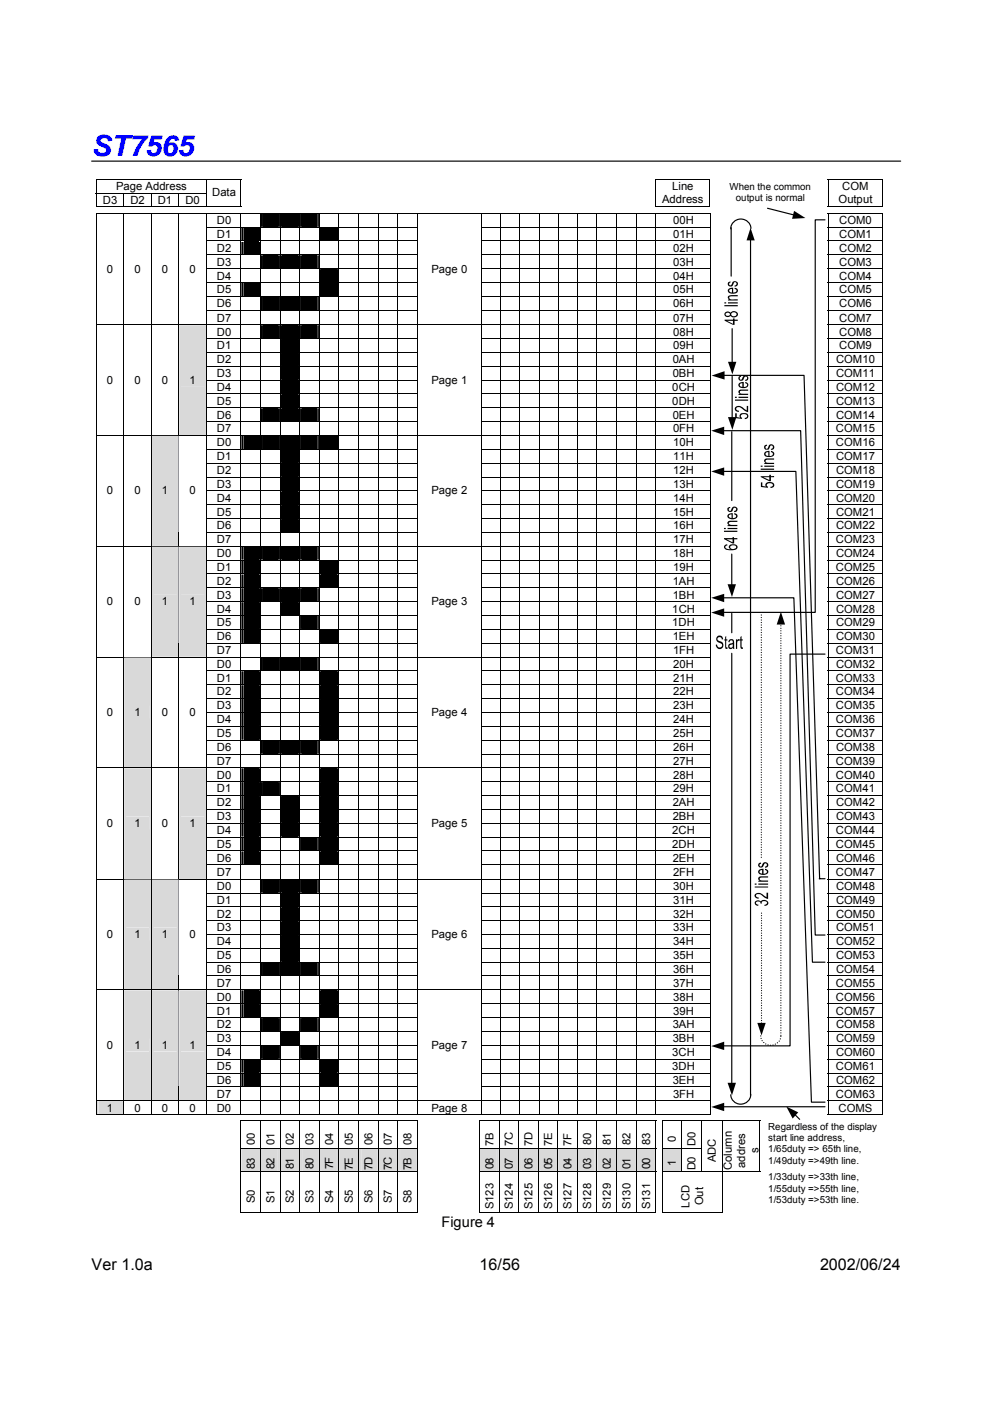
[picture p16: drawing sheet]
<svg xmlns="http://www.w3.org/2000/svg" width="210mm" height="297mm" viewBox="0 0 210 297" stroke-linecap="round" stroke-linejoin="round" font-family="sans-serif">
<defs><g id="words">
<text font-size="6.2" fill="#00f" x="19.4" y="33">ST7565</text>
<g font-size="3.4">
<text x="19.4" y="269.2">Ver 1.0a</text>
<text x="101.7" y="269.2">16/56</text>
<text x="173.9" y="269.2">2002/06/24</text>
</g>
<text font-size="3.1" x="93.6" y="260.1">Figure 4</text>
<g font-size="2.4">
<text x="24.6" y="40.3">Page Address</text>
<text x="45" y="41.6">Data</text>
<text x="142.5" y="40.3">Line</text>
<text x="178.6" y="40.3">COM</text>
<text x="21.8" y="43.2">D3</text>
<text x="27.6" y="43.2">D2</text>
<text x="33.4" y="43.2">D1</text>
<text x="39.3" y="43.2">D0</text>
<text x="46" y="47.5">D0</text>
<text x="140.4" y="43">Address</text>
<text x="142.8" y="47.5">00H</text>
<text x="177.8" y="43">Output</text>
<text x="177.9" y="47.5">COM0</text>
<text x="46" y="50.5">D1</text>
<text x="46" y="53.4">D2</text>
<text x="142.7" y="50.5">01H</text>
<text x="142.8" y="53.4">02H</text>
<text x="177.9" y="50.5">COM1</text>
<text x="177.9" y="53.4">COM2</text>
<text x="22.6" y="57.8">0</text>
<text x="28.5" y="57.8">0</text>
<text x="34.3" y="57.8">0</text>
<text x="40.2" y="57.8">0</text>
<text x="46" y="56.3">D3</text>
<text x="46" y="59.3">D4</text>
<text x="91.5" y="57.8">Page 0</text>
<text x="142.7" y="59.3">04H</text>
<text x="142.8" y="56.3">03H</text>
<text x="177.9" y="59.3">COM4</text>
<text x="177.9" y="56.3">COM3</text>
<text x="46" y="62.2">D5</text>
<text x="46" y="65.2">D6</text>
<text x="142.7" y="62.2">05H</text>
<text x="142.8" y="65.2">06H</text>
<text x="177.9" y="62.2">COM5</text>
<text x="177.9" y="65.2">COM6</text>
<text x="46" y="71.2">D0</text>
<text x="46" y="68.2">D7</text>
<text x="142.7" y="68.2">07H</text>
<text x="142.8" y="71.2">08H</text>
<text x="177.9" y="68.2">COM7</text>
<text x="177.9" y="71.2">COM8</text>
<text x="46" y="74.1">D1</text>
<text x="46" y="77">D2</text>
<text x="142.6" y="77">0AH</text>
<text x="142.8" y="74.1">09H</text>
<text x="177.3" y="77">COM10</text>
<text x="177.9" y="74.1">COM9</text>
<text x="22.6" y="81.3">0</text>
<text x="28.5" y="81.3">0</text>
<text x="34.3" y="81.3">0</text>
<text x="40.2" y="81.3">1</text>
<text x="46" y="80">D3</text>
<text x="46" y="82.9">D4</text>
<text x="91.5" y="81.3">Page 1</text>
<text x="142.5" y="82.9">0CH</text>
<text x="142.6" y="80">0BH</text>
<text x="177.3" y="82.9">COM12</text>
<text x="177.3" y="80">COM11</text>
<text x="46" y="85.8">D5</text>
<text x="46" y="88.7">D6</text>
<text x="142.5" y="85.8">0DH</text>
<text x="142.6" y="88.7">0EH</text>
<text x="177.3" y="88.7">COM14</text>
<text x="177.3" y="85.8">COM13</text>
<text x="46" y="91.7">D7</text>
<text x="46" y="94.6">D0</text>
<text x="142.7" y="91.7">0FH</text>
<text x="142.7" y="94.6">10H</text>
<text x="177.3" y="91.7">COM15</text>
<text x="177.3" y="94.6">COM16</text>
<text x="46" y="97.5">D1</text>
<text x="46" y="100.5">D2</text>
<text x="142.8" y="97.5">11H</text>
<text x="142.8" y="100.5">12H</text>
<text x="177.3" y="97.5">COM17</text>
<text x="177.3" y="100.5">COM18</text>
<text x="22.6" y="104.8">0</text>
<text x="28.5" y="104.8">0</text>
<text x="34.3" y="104.8">1</text>
<text x="40.2" y="104.8">0</text>
<text x="46" y="103.5">D3</text>
<text x="46" y="106.4">D4</text>
<text x="91.5" y="104.8">Page 2</text>
<text x="142.8" y="103.5">13H</text>
<text x="142.8" y="106.4">14H</text>
<text x="177.3" y="103.5">COM19</text>
<text x="177.3" y="106.4">COM20</text>
<text x="46" y="109.3">D5</text>
<text x="46" y="112.2">D6</text>
<text x="142.8" y="109.3">15H</text>
<text x="142.8" y="112.2">16H</text>
<text x="177.3" y="109.3">COM21</text>
<text x="177.3" y="112.2">COM22</text>
<text x="46" y="118.1">D0</text>
<text x="46" y="115.2">D7</text>
<text x="142.7" y="115.2">17H</text>
<text x="142.8" y="118.1">18H</text>
<text x="177.2" y="115.2">COM23</text>
<text x="177.3" y="118.1">COM24</text>
<text x="46" y="121">D1</text>
<text x="46" y="124">D2</text>
<text x="142.6" y="124">1AH</text>
<text x="142.7" y="121">19H</text>
<text x="177.3" y="121">COM25</text>
<text x="177.3" y="124">COM26</text>
<text x="22.6" y="128.3">0</text>
<text x="28.5" y="128.3">0</text>
<text x="34.3" y="128.3">1</text>
<text x="40.2" y="128.3">1</text>
<text x="46" y="126.9">D3</text>
<text x="46" y="129.9">D4</text>
<text x="91.5" y="128.3">Page 3</text>
<text x="142.5" y="129.9">1CH</text>
<text x="142.6" y="126.9">1BH</text>
<text x="177.3" y="126.9">COM27</text>
<text x="177.3" y="129.9">COM28</text>
<text x="46" y="132.8">D5</text>
<text x="46" y="135.7">D6</text>
<text x="142.5" y="132.8">1DH</text>
<text x="142.6" y="135.7">1EH</text>
<text x="177.3" y="135.7">COM30</text>
<text x="177.3" y="132.8">COM29</text>
<text x="46" y="138.7">D7</text>
<text x="46" y="141.6">D0</text>
<text x="142.7" y="138.7">1FH</text>
<text x="142.8" y="141.6">20H</text>
<text x="177.3" y="138.7">COM31</text>
<text x="177.3" y="141.6">COM32</text>
<text x="46" y="144.5">D1</text>
<text x="46" y="147.4">D2</text>
<text x="142.7" y="144.5">21H</text>
<text x="142.7" y="147.4">22H</text>
<text x="177.3" y="144.5">COM33</text>
<text x="177.3" y="147.4">COM34</text>
<text x="22.6" y="151.8">0</text>
<text x="28.5" y="151.8">1</text>
<text x="34.3" y="151.8">0</text>
<text x="40.2" y="151.8">0</text>
<text x="46" y="150.4">D3</text>
<text x="46" y="153.3">D4</text>
<text x="91.5" y="151.8">Page 4</text>
<text x="142.7" y="150.4">23H</text>
<text x="142.7" y="153.3">24H</text>
<text x="177.3" y="150.4">COM35</text>
<text x="177.3" y="153.3">COM36</text>
<text x="46" y="156.3">D5</text>
<text x="46" y="159.2">D6</text>
<text x="142.7" y="156.3">25H</text>
<text x="142.8" y="159.2">26H</text>
<text x="177.3" y="156.3">COM37</text>
<text x="177.3" y="159.2">COM38</text>
<text x="46" y="165.1">D0</text>
<text x="46" y="162.2">D7</text>
<text x="142.7" y="162.2">27H</text>
<text x="142.7" y="165.1">28H</text>
<text x="177.2" y="162.2">COM39</text>
<text x="177.3" y="165.1">COM40</text>
<text x="46" y="168">D1</text>
<text x="46" y="170.9">D2</text>
<text x="46" y="173.9">D3</text>
<text x="142.6" y="170.9">2AH</text>
<text x="142.6" y="173.9">2BH</text>
<text x="142.7" y="168">29H</text>
<text x="177.3" y="168">COM41</text>
<text x="177.3" y="170.9">COM42</text>
<text x="177.3" y="173.9">COM43</text>
<text x="22.6" y="175.3">0</text>
<text x="28.5" y="175.3">1</text>
<text x="34.3" y="175.3">0</text>
<text x="40.2" y="175.3">1</text>
<text x="46" y="176.8">D4</text>
<text x="46" y="179.7">D5</text>
<text x="91.5" y="175.3">Page 5</text>
<text x="142.5" y="176.8">2CH</text>
<text x="142.5" y="179.7">2DH</text>
<text x="177.3" y="176.8">COM44</text>
<text x="177.3" y="179.7">COM45</text>
<text x="46" y="182.7">D6</text>
<text x="46" y="185.7">D7</text>
<text x="142.6" y="182.7">2EH</text>
<text x="142.7" y="185.7">2FH</text>
<text x="177.3" y="185.7">COM47</text>
<text x="177.3" y="182.7">COM46</text>
<text x="46" y="188.7">D0</text>
<text x="46" y="191.6">D1</text>
<text x="142.8" y="188.7">30H</text>
<text x="142.8" y="191.6">31H</text>
<text x="177.3" y="188.7">COM48</text>
<text x="177.3" y="191.6">COM49</text>
<text x="46" y="194.6">D2</text>
<text x="46" y="197.5">D3</text>
<text x="142.8" y="194.6">32H</text>
<text x="142.8" y="197.5">33H</text>
<text x="177.3" y="194.6">COM50</text>
<text x="177.3" y="197.5">COM51</text>
<text x="22.6" y="198.9">0</text>
<text x="28.5" y="198.9">1</text>
<text x="34.3" y="198.9">1</text>
<text x="40.2" y="198.9">0</text>
<text x="46" y="200.4">D4</text>
<text x="46" y="203.4">D5</text>
<text x="91.5" y="198.9">Page 6</text>
<text x="142.8" y="200.4">34H</text>
<text x="142.8" y="203.4">35H</text>
<text x="177.3" y="200.4">COM52</text>
<text x="177.3" y="203.4">COM53</text>
<text x="46" y="206.3">D6</text>
<text x="46" y="209.2">D7</text>
<text x="142.7" y="209.2">37H</text>
<text x="142.8" y="206.3">36H</text>
<text x="177.2" y="209.2">COM55</text>
<text x="177.3" y="206.3">COM54</text>
<text x="46" y="212.2">D0</text>
<text x="46" y="215.1">D1</text>
<text x="142.7" y="212.2">38H</text>
<text x="142.7" y="215.1">39H</text>
<text x="177.3" y="212.2">COM56</text>
<text x="177.3" y="215.1">COM57</text>
<text x="46" y="218.1">D2</text>
<text x="46" y="221">D3</text>
<text x="142.6" y="218.1">3AH</text>
<text x="142.6" y="221">3BH</text>
<text x="177.3" y="218.1">COM58</text>
<text x="177.3" y="221">COM59</text>
<text x="22.6" y="222.4">0</text>
<text x="28.5" y="222.4">1</text>
<text x="34.3" y="222.4">1</text>
<text x="40.2" y="222.4">1</text>
<text x="46" y="223.9">D4</text>
<text x="46" y="226.9">D5</text>
<text x="91.5" y="222.4">Page 7</text>
<text x="142.5" y="226.9">3DH</text>
<text x="142.5" y="223.9">3CH</text>
<text x="177.3" y="226.9">COM61</text>
<text x="177.3" y="223.9">COM60</text>
<text x="46" y="229.8">D6</text>
<text x="46" y="232.7">D7</text>
<text x="142.6" y="229.8">3EH</text>
<text x="142.7" y="232.7">3FH</text>
<text x="177.3" y="232.7">COM63</text>
<text x="177.3" y="229.8">COM62</text>
<text x="22.6" y="235.7">1</text>
<text x="28.5" y="235.7">0</text>
<text x="34.3" y="235.7">0</text>
<text x="40.2" y="235.7">0</text>
<text x="46" y="235.7">D0</text>
<text x="91.5" y="235.7">Page 8</text>
<text x="177.8" y="235.7">COMS</text>
<text x="54" y="242.8" transform="rotate(-90 54 242.8)">00</text>
<text x="58.2" y="242.8" transform="rotate(-90 58.2 242.8)">01</text>
<text x="62.3" y="242.8" transform="rotate(-90 62.3 242.8)">02</text>
<text x="66.5" y="242.8" transform="rotate(-90 66.5 242.8)">03</text>
<text x="70.7" y="242.8" transform="rotate(-90 70.7 242.8)">04</text>
<text x="74.8" y="242.8" transform="rotate(-90 74.8 242.8)">05</text>
<text x="79" y="242.8" transform="rotate(-90 79 242.8)">06</text>
<text x="83.1" y="242.8" transform="rotate(-90 83.1 242.8)">07</text>
<text x="87.2" y="242.8" transform="rotate(-90 87.2 242.8)">08</text>
<text x="104.6" y="243" transform="rotate(-90 104.6 243)">7B</text>
<text x="108.8" y="243" transform="rotate(-90 108.8 243)">7C</text>
<text x="112.9" y="243" transform="rotate(-90 112.9 243)">7D</text>
<text x="117.1" y="243" transform="rotate(-90 117.1 243)">7E</text>
<text x="121.2" y="242.9" transform="rotate(-90 121.2 242.9)">7F</text>
<text x="125.4" y="242.8" transform="rotate(-90 125.4 242.8)">80</text>
<text x="129.5" y="242.8" transform="rotate(-90 129.5 242.8)">81</text>
<text x="133.7" y="242.8" transform="rotate(-90 133.7 242.8)">82</text>
<text x="137.8" y="242.8" transform="rotate(-90 137.8 242.8)">83</text>
<text x="143.3" y="242.1" transform="rotate(-90 143.3 242.1)">0</text>
<text x="147.4" y="243" transform="rotate(-90 147.4 243)">D0</text>
<text x="160.8" y="244.5" transform="rotate(-90 160.8 244.5)">s</text>
<text x="54" y="247.9" transform="rotate(-90 54 247.9)">83</text>
<text x="58.2" y="247.9" transform="rotate(-90 58.2 247.9)">82</text>
<text x="62.3" y="247.9" transform="rotate(-90 62.3 247.9)">81</text>
<text x="66.5" y="247.9" transform="rotate(-90 66.5 247.9)">80</text>
<text x="70.7" y="247.9" transform="rotate(-90 70.7 247.9)">7F</text>
<text x="74.8" y="248" transform="rotate(-90 74.8 248)">7E</text>
<text x="79" y="248.1" transform="rotate(-90 79 248.1)">7D</text>
<text x="83.1" y="248.1" transform="rotate(-90 83.1 248.1)">7C</text>
<text x="87.2" y="248" transform="rotate(-90 87.2 248)">7B</text>
<text x="104.6" y="247.9" transform="rotate(-90 104.6 247.9)">08</text>
<text x="108.8" y="247.9" transform="rotate(-90 108.8 247.9)">07</text>
<text x="112.9" y="247.9" transform="rotate(-90 112.9 247.9)">06</text>
<text x="117.1" y="247.9" transform="rotate(-90 117.1 247.9)">05</text>
<text x="121.2" y="247.9" transform="rotate(-90 121.2 247.9)">04</text>
<text x="125.3" y="247.9" transform="rotate(-90 125.3 247.9)">03</text>
<text x="129.5" y="247.9" transform="rotate(-90 129.5 247.9)">02</text>
<text x="133.7" y="247.9" transform="rotate(-90 133.7 247.9)">01</text>
<text x="137.8" y="247.9" transform="rotate(-90 137.8 247.9)">00</text>
<text x="143.3" y="247.3" transform="rotate(-90 143.3 247.3)">1</text>
<text x="147.4" y="248.1" transform="rotate(-90 147.4 248.1)">D0</text>
<text x="151.8" y="246.5" transform="rotate(-90 151.8 246.5)">ADC</text>
<text x="155.2" y="248.1" transform="rotate(-90 155.2 248.1)">Column</text>
<text x="158" y="247.6" transform="rotate(-90 158 247.6)">addres</text>
<text x="54" y="255.1" transform="rotate(-90 54 255.1)">S0</text>
<text x="58.2" y="255.1" transform="rotate(-90 58.2 255.1)">S1</text>
<text x="62.3" y="255.1" transform="rotate(-90 62.3 255.1)">S2</text>
<text x="66.5" y="255.1" transform="rotate(-90 66.5 255.1)">S3</text>
<text x="70.7" y="255.1" transform="rotate(-90 70.7 255.1)">S4</text>
<text x="74.8" y="255.1" transform="rotate(-90 74.8 255.1)">S5</text>
<text x="79" y="255.1" transform="rotate(-90 79 255.1)">S6</text>
<text x="83.1" y="255.1" transform="rotate(-90 83.1 255.1)">S7</text>
<text x="87.2" y="255.1" transform="rotate(-90 87.2 255.1)">S8</text>
<text x="104.6" y="256.4" transform="rotate(-90 104.6 256.4)">S123</text>
<text x="108.8" y="256.4" transform="rotate(-90 108.8 256.4)">S124</text>
<text x="112.9" y="256.4" transform="rotate(-90 112.9 256.4)">S125</text>
<text x="117.1" y="256.4" transform="rotate(-90 117.1 256.4)">S126</text>
<text x="121.2" y="256.4" transform="rotate(-90 121.2 256.4)">S127</text>
<text x="125.4" y="256.4" transform="rotate(-90 125.4 256.4)">S128</text>
<text x="129.5" y="256.4" transform="rotate(-90 129.5 256.4)">S129</text>
<text x="133.7" y="256.4" transform="rotate(-90 133.7 256.4)">S130</text>
<text x="137.8" y="256.4" transform="rotate(-90 137.8 256.4)">S131</text>
<text x="146.2" y="256" transform="rotate(-90 146.2 256)">LCD</text>
<text x="149.1" y="255.6" transform="rotate(-90 149.1 255.6)">Out</text>
</g>
<g font-size="2.1">
<text x="154.6" y="40.3">When the common</text>
<text x="156" y="42.7">output is normal</text>
<text x="162.9" y="239.6">Regardless of the display</text>
<text x="162.9" y="242">start line address,</text>
<text x="162.9" y="244.3">1/65duty =&gt; 65th line,</text>
<text x="162.9" y="246.7">1/49duty =&gt;49th line.</text>
<text x="162.9" y="250.2">1/33duty =&gt;33th line,</text>
<text x="162.9" y="252.6">1/55duty =&gt;55th line,</text>
<text x="162.9" y="255">1/53duty =&gt;53th line.</text>
</g>
</g></defs>
<path d="M19.4 34.2h171.6" fill="none" stroke="#000" stroke-width=".25"/>
<g fill="#000">
<path d="M20.3 37.9h.2v.2h-.2zM51 37.9h.2v.2h-.2zM139 37.9h.1v.2h-.1zM150.3 37.9h.2v.2h-.2zM175.5 37.9h.2v.2h-.2zM187.1 37.9h.1v.2h-.1zM20.3 43.8h.2v.1h-.2zM20.3 45.2h.2v.1h-.2zM20.3 48.1h.2v.2h-.2zM20.3 51h.2v.2h-.2zM20.3 54h.2v.1h-.2zM20.3 56.9h.2v.2h-.2z"/>
<path d="M20.3 59.8h.2v.2h-.2zM26.2 48.1h.1v.2h-.1zM26.2 51h.1v.2h-.1zM26.2 54h.1v.1h-.1zM26.2 56.9h.1v.2h-.1zM26.2 59.8h.1v.2h-.1zM32 48.1h.2v.2h-.2zM32 51h.2v.2h-.2zM32 54h.2v.1h-.2zM32 56.9h.2v.2h-.2zM32 59.8h.2v.2h-.2zM37.9 48.1l.1 .2z"/>
<path d="M37.9 51l.1 .2zM37.9 54l.1 .1zM37.9 56.9l.1 .2zM37.9 59.8l.1 .2zM51 40.9h.2v.1h-.2zM51 43.8h.2v.1h-.2zM51.2 48.3h4v2.7h-4zM51.2 51.2h4v2.8h-4zM51.2 60h4v2.8h-4zM51.6 48.3h3.2v2.7h-3.2zM51.6 51.2h3.2v2.8h-3.2zM51.6 60h3.2v2.8h-3.2z"/>
<path d="M55.3 45.3h4.1v2.8h-4.1zM55.3 54.1h4.1v2.8h-4.1zM55.8 45.3h3.1v2.8h-3.1zM55.8 54.1h3.1v2.8h-3.1zM59.5 45.3h4v2.8h-4zM59.5 54.1h4v2.8h-4zM59.9 45.3h3.2v2.8h-3.2zM59.9 54.1h3.2v2.8h-3.2zM63.6 45.3h4v2.8h-4zM63.6 54.1h4v2.8h-4zM64.1 45.3h3.2v2.8h-3.2zM64.1 54.1h3.2v2.8h-3.2z"/>
<path d="M67.8 48.3h4v2.7h-4zM67.8 57.1h4v2.7h-4zM67.8 60h4v2.8h-4zM68.2 48.3h3.2v2.7h-3.2zM68.2 57.1h3.2v2.7h-3.2zM68.2 60h3.2v2.8h-3.2zM139 40.9h.1v.1h-.1zM139 43.8h.1v.1h-.1zM150.3 40.9h.2v.1h-.2zM150.3 43.8h.2v.1h-.2zM150.6 45.2l.1 .1zM175.5 40.9h.2v.1h-.2z"/>
<path d="M175.5 43.8h.2v.1h-.2zM175.5 45.2h.2v.1h-.2zM187.1 40.9h.1v.1h-.1zM187.1 43.8h.1v.1h-.1zM187.1 45.2h.1v.1h-.1zM20.3 62.8l.2 .1zM20.3 65.9l.2 .1zM20.3 71.7h.2v.2h-.2zM20.3 74.6h.2v.2h-.2zM20.3 77.6h.2v.2h-.2zM26.2 62.8l.1 .1zM26.2 65.9l.1 .1z"/>
<path d="M26.2 71.7h.1v.2h-.1zM26.2 74.6h.1v.2h-.1zM26.2 77.6h.1v.2h-.1zM32 62.8l.2 .1zM32 65.9l.2 .1zM32 71.7h.2v.2h-.2zM32 74.6h.2v.2h-.2zM32 77.6h.2v.2h-.2zM37.9 62.8l.1 .1zM37.9 65.9l.1 .1zM37.9 71.7l.1 .2zM37.9 74.6l.1 .2z"/>
<path d="M37.9 77.6l.1 .2zM55.3 62.9h4.1v3h-4.1zM55.3 69h4.1v2.7h-4.1zM55.8 62.9h3.1v2.9h-3.1zM55.8 69h3.1v2.7h-3.1zM59.5 62.9h4v3h-4zM59.5 69h4v2.7h-4zM59.5 71.9h4v2.7h-4zM59.5 74.8h4v2.8h-4zM59.5 77.8h4v2.7h-4zM59.9 62.9h3.2v2.9h-3.2zM59.9 69h3.2v2.7h-3.2z"/>
<path d="M59.9 71.9h3.2v2.7h-3.2zM59.9 74.8h3.2v2.8h-3.2zM59.9 77.8h3.2v2.7h-3.2zM63.6 62.9h4v3h-4zM63.6 69h4v2.7h-4zM64.1 62.9h3.2v2.9h-3.2zM64.1 69h3.2v2.7h-3.2zM20.3 80.5h.2v.2h-.2zM20.3 83.4h.2v.2h-.2zM20.3 86.4h.2v.1h-.2zM26.2 80.5h.1v.2h-.1zM26.2 83.4h.1v.2h-.1z"/>
<path d="M26.2 86.4h.1v.1h-.1zM32 80.5h.2v.2h-.2zM32 83.4h.2v.2h-.2zM32 86.4h.2v.1h-.2zM37.9 80.5l.1 .2zM37.9 83.4l.1 .2zM37.9 86.4l.1 .1zM55.3 86.6h4.1v2.7h-4.1zM55.8 86.5h3.1v2.8h-3.1zM59.5 80.7h4v2.7h-4zM59.5 83.6h4v2.8h-4zM59.5 86.6h4v2.7h-4z"/>
<path d="M59.9 80.7h3.2v2.7h-3.2zM59.9 83.6h3.2v2.8h-3.2zM59.9 86.5h3.2v2.8h-3.2zM63.6 86.6h4v2.7h-4zM64.1 86.5h3.2v2.8h-3.2z"/>
</g>
<g fill="none" stroke="#000" stroke-width=".21">
<path d="M20.3 38h30.9M20.4 38.1v2.8M43.8 38.1v2.8M51.1 38.1v2.8M139 38h11.5M139.1 38.1v2.8M150.4 38.1v2.8M175.5 38h11.7M175.6 38.1v2.8M187.2 38.1v2.8M20.3 40.9h23.6M20.3 43.9h30.9"/>
<path d="M20.3 45.3h130.4M20.4 41v2.8M20.4 45.3v2.8M20.4 48.3v2.7M20.4 51.2v2.8M20.4 54.1v2.8M20.4 57.1v2.7M20.4 60v2.8M26.2 41v2.8M26.2 45.3v2.8M26.2 48.3v2.7M26.2 51.2v2.8"/>
<path d="M26.2 54.1v2.8M26.2 57.1v2.7M26.2 60v2.8M32.1 41v2.8M32.1 45.3v2.8M32.1 48.3v2.7M32.1 51.2v2.8M32.1 54.1v2.8M32.1 57.1v2.7M32.1 60v2.8M38 41v2.8M38 45.3v2.8"/>
<path d="M38 48.3v2.7M38 51.2v2.8M38 54.1v2.8M38 57.1v2.7M38 60v2.8M43.7 48.2h44.9M43.7 51.1h44.9M43.7 54.1h44.9M43.7 57h44.9M43.7 59.9h44.9M43.8 41v2.8M43.8 45.3v2.8"/>
<path d="M43.8 48.3v2.7M43.8 51.2v2.8M43.8 54.1v2.8M43.8 57.1v2.7M43.8 60v2.8M51.1 41v2.8M51.1 45.3v2.8M51.1 48.3v2.7M51.1 51.2v2.8M51.1 54.1v2.8M51.1 57.1v2.7M51.1 60v2.8"/>
<path d="M55.2 45.3v2.8M55.2 48.3v2.7M55.2 51.2v2.8M55.2 54.1v2.8M55.2 57.1v2.7M55.2 60v2.8M59.4 45.3v2.8M59.4 48.3v2.7M59.4 51.2v2.8M59.4 54.1v2.8M59.4 57.1v2.7M59.4 60v2.8"/>
<path d="M63.5 45.3v2.8M63.5 48.3v2.7M63.5 51.2v2.8M63.5 54.1v2.8M63.5 57.1v2.7M63.5 60v2.8M67.7 45.3v2.8M67.7 48.3v2.7M67.7 51.2v2.8M67.7 54.1v2.8M67.7 57.1v2.7M67.7 60v2.8"/>
<path d="M71.9 45.3v2.8M71.9 48.3v2.7M71.9 51.2v2.8M71.9 54.1v2.8M71.9 57.1v2.7M71.9 60v2.8M76 45.3v2.8M76 48.3v2.7M76 51.2v2.8M76 54.1v2.8M76 57.1v2.7M76 60v2.8"/>
<path d="M80.2 45.3v2.8M80.2 48.3v2.7M80.2 51.2v2.8M80.2 54.1v2.8M80.2 57.1v2.7M80.2 60v2.8M84.3 45.3v2.8M84.3 48.3v2.7M84.3 51.2v2.8M84.3 54.1v2.8M84.3 57.1v2.7M84.3 60v2.8"/>
<path d="M88.5 45.3v2.8M88.5 48.3v2.7M88.5 51.2v2.8M88.5 54.1v2.8M88.5 57.1v2.7M88.5 60v2.8M102 48.2h48.7M102 51.1h48.7M102 54.1h48.7M102 57h48.7M102 59.9h48.7M102.1 45.3v2.8"/>
<path d="M102.1 48.3v2.7M102.1 51.2v2.8M102.1 54.1v2.8M102.1 57.1v2.7M102.1 60v2.8M106.2 45.3v2.8M106.2 48.3v2.7M106.2 51.2v2.8M106.2 54.1v2.8M106.2 57.1v2.7M106.2 60v2.8M110.2 45.3v2.8"/>
<path d="M110.2 48.3v2.7M110.2 51.2v2.8M110.2 54.1v2.8M110.2 57.1v2.7M110.2 60v2.8M114.3 45.3v2.8M114.3 48.3v2.7M114.3 51.2v2.8M114.3 54.1v2.8M114.3 57.1v2.7M114.3 60v2.8M118.4 45.3v2.8"/>
<path d="M118.4 48.3v2.7M118.4 51.2v2.8M118.4 54.1v2.8M118.4 57.1v2.7M118.4 60v2.8M122.5 45.3v2.8M122.5 48.3v2.7M122.5 51.2v2.8M122.5 54.1v2.8M122.5 57.1v2.7M122.5 60v2.8M126.6 45.3v2.8"/>
<path d="M126.6 48.3v2.7M126.6 51.2v2.8M126.6 54.1v2.8M126.6 57.1v2.7M126.6 60v2.8M130.7 45.3v2.8M130.7 48.3v2.7M130.7 51.2v2.8M130.7 54.1v2.8M130.7 57.1v2.7M130.7 60v2.8M134.9 45.3v2.8"/>
<path d="M134.9 48.3v2.7M134.9 51.2v2.8M134.9 54.1v2.8M134.9 57.1v2.7M134.9 60v2.8M139 43.9h11.5M139.1 41v2.8M139.1 45.3v2.8M139.1 48.3v2.7M139.1 51.2v2.8M139.1 54.1v2.8M139.1 57.1v2.7"/>
<path d="M139.1 60v2.8M150.4 41v2.8M150.7 45.3v2.8M150.7 48.3v2.7M150.7 51.2v2.8M150.7 54.1v2.8M150.7 57.1v2.7M150.7 60v2.8M175.5 43.9h11.7M175.5 45.3h11.7M175.5 48.2h11.7M175.5 51.1h11.7"/>
<path d="M175.5 54.1h11.7M175.5 57h11.7M175.5 59.9h11.7M175.6 41v2.8M175.6 45.3v2.8M175.6 48.3v2.7M175.6 51.2v2.8M175.6 54.1v2.8M175.6 57.1v2.7M175.6 60v2.8M187.2 41v2.8M187.2 45.3v2.8"/>
<path d="M187.2 48.3v2.7M187.2 51.2v2.8M187.2 54.1v2.8M187.2 57.1v2.7M187.2 60v2.8M20.3 68.9h130.4M20.4 62.9v3M20.4 66v2.8M20.4 69v2.7M20.4 71.9v2.7M20.4 74.8v2.8M20.4 77.8v2.7"/>
<path d="M26.2 62.9v3M26.2 66v2.8M26.2 69v2.7M26.2 71.9v2.7M26.2 74.8v2.8M26.2 77.8v2.7M32.1 62.9v3M32.1 66v2.8M32.1 69v2.7M32.1 71.9v2.7M32.1 74.8v2.8M32.1 77.8v2.7"/>
<path d="M38 62.9v3M38 66v2.8M38 69v2.7M38 71.9v2.7M38 74.8v2.8M38 77.8v2.7M43.7 62.8h44.9M43.7 65.9h44.9M43.7 71.8h44.9M43.7 74.7h44.9M43.7 77.7h44.9M43.8 62.9v3"/>
<path d="M43.8 66v2.8M43.8 69v2.7M43.8 71.9v2.7M43.8 74.8v2.8M43.8 77.8v2.7M51.1 62.9v3M51.1 66v2.8M51.1 69v2.7M51.1 71.9v2.7M51.1 74.8v2.8M51.1 77.8v2.7M55.2 62.9v3"/>
<path d="M55.2 66v2.8M55.2 69v2.7M55.2 71.9v2.7M55.2 74.8v2.8M55.2 77.8v2.7M59.4 62.9v3M59.4 66v2.8M59.4 69v2.7M59.4 71.9v2.7M59.4 74.8v2.8M59.4 77.8v2.7M63.5 62.9v3"/>
<path d="M63.5 66v2.8M63.5 69v2.7M63.5 71.9v2.7M63.5 74.8v2.8M63.5 77.8v2.7M67.7 62.9v3M67.7 66v2.8M67.7 69v2.7M67.7 71.9v2.7M67.7 74.8v2.8M67.7 77.8v2.7M71.9 62.9v3"/>
<path d="M71.9 66v2.8M71.9 69v2.7M71.9 71.9v2.7M71.9 74.8v2.8M71.9 77.8v2.7M76 62.9v3M76 66v2.8M76 69v2.7M76 71.9v2.7M76 74.8v2.8M76 77.8v2.7M80.2 62.9v3"/>
<path d="M80.2 66v2.8M80.2 69v2.7M80.2 71.9v2.7M80.2 74.8v2.8M80.2 77.8v2.7M84.3 62.9v3M84.3 66v2.8M84.3 69v2.7M84.3 71.9v2.7M84.3 74.8v2.8M84.3 77.8v2.7M88.5 62.9v3"/>
<path d="M88.5 66v2.8M88.5 69v2.7M88.5 71.9v2.7M88.5 74.8v2.8M88.5 77.8v2.7M102 62.8h48.7M102 65.9h48.7M102 71.8h48.7M102 74.7h48.7M102 77.7h48.7M102.1 62.9v3M102.1 66v2.8"/>
<path d="M102.1 69v2.7M102.1 71.9v2.7M102.1 74.8v2.8M102.1 77.8v2.7M106.2 62.9v3M106.2 66v2.8M106.2 69v2.7M106.2 71.9v2.7M106.2 74.8v2.8M106.2 77.8v2.7M110.2 62.9v3M110.2 66v2.8"/>
<path d="M110.2 69v2.7M110.2 71.9v2.7M110.2 74.8v2.8M110.2 77.8v2.7M114.3 62.9v3M114.3 66v2.8M114.3 69v2.7M114.3 71.9v2.7M114.3 74.8v2.8M114.3 77.8v2.7M118.4 62.9v3M118.4 66v2.8"/>
<path d="M118.4 69v2.7M118.4 71.9v2.7M118.4 74.8v2.8M118.4 77.8v2.7M122.5 62.9v3M122.5 66v2.8M122.5 69v2.7M122.5 71.9v2.7M122.5 74.8v2.8M122.5 77.8v2.7M126.6 62.9v3M126.6 66v2.8"/>
<path d="M126.6 69v2.7M126.6 71.9v2.7M126.6 74.8v2.8M126.6 77.8v2.7M130.7 62.9v3M130.7 66v2.8M130.7 69v2.7M130.7 71.9v2.7M130.7 74.8v2.8M130.7 77.8v2.7M134.9 62.9v3M134.9 66v2.8"/>
<path d="M134.9 69v2.7M134.9 71.9v2.7M134.9 74.8v2.8M134.9 77.8v2.7M139.1 62.9v3M139.1 66v2.8M139.1 69v2.7M139.1 71.9v2.7M139.1 74.8v2.8M139.1 77.8v2.7M150.7 62.9v3M150.7 66v2.8"/>
<path d="M150.7 69v2.7M150.7 71.9v2.7M150.7 74.8v2.8M150.7 77.8v2.7M175.5 62.8h11.7M175.5 65.9h11.7M175.5 68.9h11.7M175.5 71.8h11.7M175.5 74.7h11.7M175.5 77.7h11.7M175.6 62.9v3M175.6 66v2.8"/>
<path d="M175.6 69v2.7M175.6 71.9v2.7M175.6 74.8v2.8M175.6 77.8v2.7M187.2 62.9v3M187.2 66v2.8M187.2 69v2.7M187.2 71.9v2.7M187.2 74.8v2.8M187.2 77.8v2.7M20.4 80.7v2.7M20.4 83.6v2.8"/>
<path d="M20.4 86.5v2.8M26.2 80.7v2.7M26.2 83.6v2.8M26.2 86.5v2.8M32.1 80.7v2.7M32.1 83.6v2.8M32.1 86.5v2.8M38 80.7v2.7M38 83.6v2.8M38 86.5v2.8M43.7 80.6h44.9M43.7 83.5h44.9"/>
<path d="M43.7 86.4h44.9M43.8 80.7v2.7M43.8 83.6v2.8M43.8 86.5v2.8M51.1 80.7v2.7M51.1 83.6v2.8M51.1 86.5v2.8M55.2 80.7v2.7M55.2 83.6v2.8M55.2 86.5v2.8M59.4 80.7v2.7M59.4 83.6v2.8"/>
<path d="M59.4 86.5v2.8M63.5 80.7v2.7M63.5 83.6v2.8M63.5 86.5v2.8M67.7 80.7v2.7M67.7 83.6v2.8M67.7 86.5v2.8M71.9 80.7v2.7M71.9 83.6v2.8M71.9 86.5v2.8M76 80.7v2.7M76 83.6v2.8"/>
<path d="M76 86.5v2.8M80.2 80.7v2.7M80.2 83.6v2.8M80.2 86.5v2.8M84.3 80.7v2.7M84.3 83.6v2.8M84.3 86.5v2.8M88.5 80.7v2.7M88.5 83.6v2.8M88.5 86.5v2.8M102 80.6h48.7M102 83.5h48.7"/>
<path d="M102 86.4h48.7M102.1 80.7v2.7M102.1 83.6v2.8M102.1 86.5v2.8M106.2 80.7v2.7M106.2 83.6v2.8M106.2 86.5v2.8M110.2 80.7v2.7M110.2 83.6v2.8M110.2 86.5v2.8M114.3 80.7v2.7M114.3 83.6v2.8"/>
<path d="M114.3 86.5v2.8M118.4 80.7v2.7M118.4 83.6v2.8M118.4 86.5v2.8M122.5 80.7v2.7M122.5 83.6v2.8M122.5 86.5v2.8M126.6 80.7v2.7M126.6 83.6v2.8M126.6 86.5v2.8M130.7 80.7v2.7M130.7 83.6v2.8"/>
<path d="M130.7 86.5v2.8M134.9 80.7v2.7M134.9 83.6v2.8M134.9 86.5v2.8M139.1 80.7v2.7M139.1 83.6v2.8M139.1 86.5v2.8M150.7 80.7v2.7M150.7 83.6v2.8M150.7 86.5v2.8M175.5 80.6h11.7M175.5 83.5h11.7"/>
<path d="M175.5 86.4h11.7M175.6 80.7v2.7M175.6 83.6v2.8M175.6 86.5v2.8M187.2 80.7v2.7M187.2 83.6v2.8M187.2 86.5v2.8"/>
</g>
<g fill="#d9d9d9">
<path d="M38.4 79.1h4.9v2.8h-4.9z"/>
<path d="M38 69h5.7v23.2h-5.7z"/>
</g>
<g fill="#000">
<path d="M20.3 89.3h.2v.2h-.2zM20.3 95.2l.2 .1zM20.3 98.1h.2v.2h-.2zM26.2 89.3h.1v.2h-.1zM26.2 95.2l.1 .1zM26.2 98.1h.1v.2h-.1zM32 89.3h.2v.2h-.2zM32 95.2l.2 .1zM32 98.1h.2v.2h-.2zM37.9 89.3l.1 .2zM37.9 95.2l.1 .1zM37.9 98.1l.1 .2z"/>
<path d="M51.2 92.4h4v2.8h-4zM51.6 92.4h3.2v2.8h-3.2zM55.3 92.4h4.1v2.8h-4.1zM55.8 92.4h3.1v2.8h-3.1zM59.5 92.4h4v2.8h-4zM59.5 95.3h4v2.8h-4zM59.5 98.3h4v2.8h-4zM59.9 92.4h3.2v2.8h-3.2zM59.9 95.3h3.2v2.8h-3.2zM59.9 98.3h3.2v2.7h-3.2zM63.6 92.4h4v2.8h-4zM64.1 92.4h3.2v2.8h-3.2z"/>
<path d="M67.8 92.4h4v2.8h-4zM68.2 92.4h3.2v2.8h-3.2zM20.3 101.1h.2v.2h-.2zM20.3 104h.2v.2h-.2zM20.3 106.9h.2v.2h-.2zM20.3 109.9h.2v.1h-.2zM26.2 101.1h.1v.2h-.1zM26.2 104h.1v.2h-.1zM26.2 106.9h.1v.2h-.1zM26.2 109.9h.1v.1h-.1zM32 101.1h.2v.2h-.2zM32 104h.2v.2h-.2z"/>
<path d="M32 106.9h.2v.2h-.2zM32 109.9h.2v.1h-.2zM37.9 101.1l.1 .2zM37.9 104l.1 .2zM37.9 106.9l.1 .2zM37.9 109.9l.1 .1zM59.5 101.3h4v2.7h-4zM59.5 104.2h4v2.7h-4zM59.5 107.1h4v2.8h-4zM59.5 110.1h4v2.7h-4zM59.9 101.3h3.2v2.7h-3.2zM59.9 104.2h3.2v2.7h-3.2z"/>
<path d="M59.9 107.1h3.2v2.8h-3.2zM59.9 110h3.2v2.8h-3.2z"/>
</g>
<g fill="none" stroke="#000" stroke-width=".21">
<path d="M20.3 92.3h130.4M20.4 89.5v2.7M20.4 92.4v2.8M20.4 95.3v2.8M20.4 98.3v2.8M26.2 89.5v2.7M26.2 92.4v2.8M26.2 95.3v2.8M26.2 98.3v2.8M32.1 89.5v2.7M32.1 92.4v2.8M32.1 95.3v2.8"/>
<path d="M32.1 98.3v2.8M38 89.5v2.7M38 92.4v2.8M38 95.3v2.8M38 98.3v2.8M43.7 89.4h44.9M43.7 95.3h44.9M43.7 98.2h44.9M43.8 89.5v2.7M43.8 92.4v2.8M43.8 95.3v2.8M43.8 98.3v2.8"/>
<path d="M51.1 89.5v2.7M51.1 92.4v2.8M51.1 95.3v2.8M51.1 98.3v2.8M55.2 89.5v2.7M55.2 92.4v2.8M55.2 95.3v2.8M55.2 98.3v2.8M59.4 89.5v2.7M59.4 92.4v2.8M59.4 95.3v2.8M59.4 98.3v2.8"/>
<path d="M63.5 89.5v2.7M63.5 92.4v2.8M63.5 95.3v2.8M63.5 98.3v2.8M67.7 89.5v2.7M67.7 92.4v2.8M67.7 95.3v2.8M67.7 98.3v2.8M71.9 89.5v2.7M71.9 92.4v2.8M71.9 95.3v2.8M71.9 98.3v2.8"/>
<path d="M76 89.5v2.7M76 92.4v2.8M76 95.3v2.8M76 98.3v2.8M80.2 89.5v2.7M80.2 92.4v2.8M80.2 95.3v2.8M80.2 98.3v2.8M84.3 89.5v2.7M84.3 92.4v2.8M84.3 95.3v2.8M84.3 98.3v2.8"/>
<path d="M88.5 89.5v2.7M88.5 92.4v2.8M88.5 95.3v2.8M88.5 98.3v2.8M102 89.4h48.7M102 95.3h48.7M102 98.2h48.7M102.1 89.5v2.7M102.1 92.4v2.8M102.1 95.3v2.8M102.1 98.3v2.8M106.2 89.5v2.7"/>
<path d="M106.2 92.4v2.8M106.2 95.3v2.8M106.2 98.3v2.8M110.2 89.5v2.7M110.2 92.4v2.8M110.2 95.3v2.8M110.2 98.3v2.8M114.3 89.5v2.7M114.3 92.4v2.8M114.3 95.3v2.8M114.3 98.3v2.8M118.4 89.5v2.7"/>
<path d="M118.4 92.4v2.8M118.4 95.3v2.8M118.4 98.3v2.8M122.5 89.5v2.7M122.5 92.4v2.8M122.5 95.3v2.8M122.5 98.3v2.8M126.6 89.5v2.7M126.6 92.4v2.8M126.6 95.3v2.8M126.6 98.3v2.8M130.7 89.5v2.7"/>
<path d="M130.7 92.4v2.8M130.7 95.3v2.8M130.7 98.3v2.8M134.9 89.5v2.7M134.9 92.4v2.8M134.9 95.3v2.8M134.9 98.3v2.8M139.1 89.5v2.7M139.1 92.4v2.8M139.1 95.3v2.8M139.1 98.3v2.8M150.7 89.5v2.7"/>
<path d="M150.7 92.4v2.8M150.7 95.3v2.8M150.7 98.3v2.8M175.5 89.4h11.7M175.5 92.3h11.7M175.5 95.3h11.7M175.5 98.2h11.7M175.6 89.5v2.7M175.6 92.4v2.8M175.6 95.3v2.8M175.6 98.3v2.8M187.2 89.5v2.7"/>
<path d="M187.2 92.4v2.8M187.2 95.3v2.8M187.2 98.3v2.8M20.4 101.3v2.7M20.4 104.2v2.7M20.4 107.1v2.8M20.4 110v2.8M26.2 101.3v2.7M26.2 104.2v2.7M26.2 107.1v2.8M26.2 110v2.8M32.1 101.3v2.7"/>
<path d="M32.1 104.2v2.7M32.1 107.1v2.8M32.1 110v2.8M38 101.3v2.7M38 104.2v2.7M38 107.1v2.8M38 110v2.8M43.7 101.2h44.9M43.7 104.1h44.9M43.7 107h44.9M43.7 109.9h44.9M43.8 101.3v2.7"/>
<path d="M43.8 104.2v2.7M43.8 107.1v2.8M43.8 110v2.8M51.1 101.3v2.7M51.1 104.2v2.7M51.1 107.1v2.8M51.1 110v2.8M55.2 101.3v2.7M55.2 104.2v2.7M55.2 107.1v2.8M55.2 110v2.8M59.4 101.3v2.7"/>
<path d="M59.4 104.2v2.7M59.4 107.1v2.8M59.4 110v2.8M63.5 101.3v2.7M63.5 104.2v2.7M63.5 107.1v2.8M63.5 110v2.8M67.7 101.3v2.7M67.7 104.2v2.7M67.7 107.1v2.8M67.7 110v2.8M71.9 101.3v2.7"/>
<path d="M71.9 104.2v2.7M71.9 107.1v2.8M71.9 110v2.8M76 101.3v2.7M76 104.2v2.7M76 107.1v2.8M76 110v2.8M80.2 101.3v2.7M80.2 104.2v2.7M80.2 107.1v2.8M80.2 110v2.8M84.3 101.3v2.7"/>
<path d="M84.3 104.2v2.7M84.3 107.1v2.8M84.3 110v2.8M88.5 101.3v2.7M88.5 104.2v2.7M88.5 107.1v2.8M88.5 110v2.8M102 101.2h48.7M102 104.1h48.7M102 107h48.7M102 109.9h48.7M102.1 101.3v2.7"/>
<path d="M102.1 104.2v2.7M102.1 107.1v2.8M102.1 110v2.8M106.2 101.3v2.7M106.2 104.2v2.7M106.2 107.1v2.8M106.2 110v2.8M110.2 101.3v2.7M110.2 104.2v2.7M110.2 107.1v2.8M110.2 110v2.8M114.3 101.3v2.7"/>
<path d="M114.3 104.2v2.7M114.3 107.1v2.8M114.3 110v2.8M118.4 101.3v2.7M118.4 104.2v2.7M118.4 107.1v2.8M118.4 110v2.8M122.5 101.3v2.7M122.5 104.2v2.7M122.5 107.1v2.8M122.5 110v2.8M126.6 101.3v2.7"/>
<path d="M126.6 104.2v2.7M126.6 107.1v2.8M126.6 110v2.8M130.7 101.3v2.7M130.7 104.2v2.7M130.7 107.1v2.8M130.7 110v2.8M134.9 101.3v2.7M134.9 104.2v2.7M134.9 107.1v2.8M134.9 110v2.8M139.1 101.3v2.7"/>
<path d="M139.1 104.2v2.7M139.1 107.1v2.8M139.1 110v2.8M150.7 101.3v2.7M150.7 104.2v2.7M150.7 107.1v2.8M150.7 110v2.8M175.5 101.2h11.7M175.5 104.1h11.7M175.5 107h11.7M175.5 109.9h11.7M175.6 101.3v2.7"/>
<path d="M175.6 104.2v2.7M175.6 107.1v2.8M175.6 110v2.8M187.2 101.3v2.7M187.2 104.2v2.7M187.2 107.1v2.8M187.2 110v2.8"/>
</g>
<g fill="#d9d9d9">
<path d="M32.6 102.6h4.9v2.8h-4.9z"/>
<path d="M32.2 92.4h5.7v23.3h-5.7z"/>
</g>
<g fill="#000">
<path d="M20.3 112.8h.2v.2h-.2zM20.3 118.7h.2v.1h-.2zM26.2 112.8h.1v.2h-.1zM26.2 118.7h.1v.1h-.1zM32 112.8h.2v.2h-.2zM32 118.7h.2v.1h-.2zM37.9 112.8l.1 .2zM37.9 118.7l.1 .1zM51.2 115.9h4v2.8h-4zM51.2 118.8h4v2.8h-4zM51.6 115.9h3.2v2.8h-3.2zM51.6 118.8h3.2v2.8h-3.2z"/>
<path d="M55.3 115.9h4.1v2.8h-4.1zM55.8 115.9h3.1v2.8h-3.1zM59.5 115.9h4v2.8h-4zM59.9 115.9h3.2v2.8h-3.2zM63.6 115.9h4v2.8h-4zM64.1 115.9h3.2v2.8h-3.2zM67.8 118.8h4v2.8h-4zM68.2 118.8h3.2v2.8h-3.2zM20.3 121.6h.2v.2h-.2zM20.3 124.6l.2 .1zM20.3 127.5h.2v.2h-.2zM20.3 130.4h.2v.2h-.2z"/>
<path d="M20.3 133.3h.2v.2h-.2zM26.2 121.6h.1v.2h-.1zM26.2 124.6l.1 .1zM26.2 127.5h.1v.2h-.1zM26.2 130.4h.1v.2h-.1zM26.2 133.3h.1v.2h-.1zM32 121.6h.2v.2h-.2zM32 124.6l.2 .1zM32 127.5h.2v.2h-.2zM32 130.4h.2v.2h-.2zM32 133.3h.2v.2h-.2zM37.9 121.6l.1 .2z"/>
<path d="M37.9 124.6l.1 .1zM37.9 127.5l.1 .2zM37.9 130.4l.1 .2zM37.9 133.3l.1 .2zM51.2 121.8h4v2.8h-4zM51.2 124.7h4v2.8h-4zM51.2 127.7h4v2.7h-4zM51.2 130.6h4v2.7h-4zM51.2 133.6h4v2.7h-4zM51.6 121.8h3.2v2.7h-3.2zM51.6 124.7h3.2v2.8h-3.2zM51.6 127.7h3.2v2.7h-3.2z"/>
<path d="M51.6 130.6h3.2v2.7h-3.2zM51.6 133.5h3.2v2.8h-3.2zM55.3 124.7h4.1v2.8h-4.1zM55.8 124.7h3.1v2.8h-3.1zM59.5 124.7h4v2.8h-4zM59.5 127.7h4v2.7h-4zM59.9 124.7h3.2v2.8h-3.2zM59.9 127.7h3.2v2.7h-3.2zM63.6 124.7h4v2.8h-4zM63.6 130.6h4v2.7h-4zM64.1 124.7h3.2v2.8h-3.2zM64.1 130.6h3.2v2.7h-3.2z"/>
<path d="M67.8 121.8h4v2.8h-4zM67.8 133.6h4v2.7h-4zM68.2 121.8h3.2v2.7h-3.2zM68.2 133.5h3.2v2.8h-3.2z"/>
</g>
<g fill="none" stroke="#000" stroke-width=".21">
<path d="M20.3 115.8h130.4M20.4 113v2.7M20.4 115.9v2.8M20.4 118.8v2.8M26.2 113v2.7M26.2 115.9v2.8M26.2 118.8v2.8M32.1 113v2.7M32.1 115.9v2.8M32.1 118.8v2.8M38 113v2.7M38 115.9v2.8"/>
<path d="M38 118.8v2.8M43.7 112.9h44.9M43.7 118.7h44.9M43.8 113v2.7M43.8 115.9v2.8M43.8 118.8v2.8M51.1 113v2.7M51.1 115.9v2.8M51.1 118.8v2.8M55.2 113v2.7M55.2 115.9v2.8M55.2 118.8v2.8"/>
<path d="M59.4 113v2.7M59.4 115.9v2.8M59.4 118.8v2.8M63.5 113v2.7M63.5 115.9v2.8M63.5 118.8v2.8M67.7 113v2.7M67.7 115.9v2.8M67.7 118.8v2.8M71.9 113v2.7M71.9 115.9v2.8M71.9 118.8v2.8"/>
<path d="M76 113v2.7M76 115.9v2.8M76 118.8v2.8M80.2 113v2.7M80.2 115.9v2.8M80.2 118.8v2.8M84.3 113v2.7M84.3 115.9v2.8M84.3 118.8v2.8M88.5 113v2.7M88.5 115.9v2.8M88.5 118.8v2.8"/>
<path d="M102 112.9h48.7M102 118.7h48.7M102.1 113v2.7M102.1 115.9v2.8M102.1 118.8v2.8M106.2 113v2.7M106.2 115.9v2.8M106.2 118.8v2.8M110.2 113v2.7M110.2 115.9v2.8M110.2 118.8v2.8M114.3 113v2.7"/>
<path d="M114.3 115.9v2.8M114.3 118.8v2.8M118.4 113v2.7M118.4 115.9v2.8M118.4 118.8v2.8M122.5 113v2.7M122.5 115.9v2.8M122.5 118.8v2.8M126.6 113v2.7M126.6 115.9v2.8M126.6 118.8v2.8M130.7 113v2.7"/>
<path d="M130.7 115.9v2.8M130.7 118.8v2.8M134.9 113v2.7M134.9 115.9v2.8M134.9 118.8v2.8M139.1 113v2.7M139.1 115.9v2.8M139.1 118.8v2.8M150.7 113v2.7M150.7 115.9v2.8M150.7 118.8v2.8M175.5 112.9h11.7"/>
<path d="M175.5 115.8h11.7M175.5 118.7h11.7M175.6 113v2.7M175.6 115.9v2.8M175.6 118.8v2.8M187.2 113v2.7M187.2 115.9v2.8M187.2 118.8v2.8M20.4 121.8v2.8M20.4 124.7v2.8M20.4 127.7v2.7M20.4 130.6v2.7"/>
<path d="M20.4 133.5v2.8M26.2 121.8v2.8M26.2 124.7v2.8M26.2 127.7v2.7M26.2 130.6v2.7M26.2 133.5v2.8M32.1 121.8v2.8M32.1 124.7v2.8M32.1 127.7v2.7M32.1 130.6v2.7M32.1 133.5v2.8M38 121.8v2.8"/>
<path d="M38 124.7v2.8M38 127.7v2.7M38 130.6v2.7M38 133.5v2.8M43.7 121.7h44.9M43.7 124.7h44.9M43.7 127.6h44.9M43.7 130.5h44.9M43.7 133.4h44.9M43.8 121.8v2.8M43.8 124.7v2.8M43.8 127.7v2.7"/>
<path d="M43.8 130.6v2.7M43.8 133.5v2.8M51.1 121.8v2.8M51.1 124.7v2.8M51.1 127.7v2.7M51.1 130.6v2.7M51.1 133.5v2.8M55.2 121.8v2.8M55.2 124.7v2.8M55.2 127.7v2.7M55.2 130.6v2.7M55.2 133.5v2.8"/>
<path d="M59.4 121.8v2.8M59.4 124.7v2.8M59.4 127.7v2.7M59.4 130.6v2.7M59.4 133.5v2.8M63.5 121.8v2.8M63.5 124.7v2.8M63.5 127.7v2.7M63.5 130.6v2.7M63.5 133.5v2.8M67.7 121.8v2.8M67.7 124.7v2.8"/>
<path d="M67.7 127.7v2.7M67.7 130.6v2.7M67.7 133.5v2.8M71.9 121.8v2.8M71.9 124.7v2.8M71.9 127.7v2.7M71.9 130.6v2.7M71.9 133.5v2.8M76 121.8v2.8M76 124.7v2.8M76 127.7v2.7M76 130.6v2.7"/>
<path d="M76 133.5v2.8M80.2 121.8v2.8M80.2 124.7v2.8M80.2 127.7v2.7M80.2 130.6v2.7M80.2 133.5v2.8M84.3 121.8v2.8M84.3 124.7v2.8M84.3 127.7v2.7M84.3 130.6v2.7M84.3 133.5v2.8M88.5 121.8v2.8"/>
<path d="M88.5 124.7v2.8M88.5 127.7v2.7M88.5 130.6v2.7M88.5 133.5v2.8M102 121.7h48.7M102 124.7h48.7M102 127.6h48.7M102 130.5h48.7M102 133.4h48.7M102.1 121.8v2.8M102.1 124.7v2.8M102.1 127.7v2.7"/>
<path d="M102.1 130.6v2.7M102.1 133.5v2.8M106.2 121.8v2.8M106.2 124.7v2.8M106.2 127.7v2.7M106.2 130.6v2.7M106.2 133.5v2.8M110.2 121.8v2.8M110.2 124.7v2.8M110.2 127.7v2.7M110.2 130.6v2.7M110.2 133.5v2.8"/>
<path d="M114.3 121.8v2.8M114.3 124.7v2.8M114.3 127.7v2.7M114.3 130.6v2.7M114.3 133.5v2.8M118.4 121.8v2.8M118.4 124.7v2.8M118.4 127.7v2.7M118.4 130.6v2.7M118.4 133.5v2.8M122.5 121.8v2.8M122.5 124.7v2.8"/>
<path d="M122.5 127.7v2.7M122.5 130.6v2.7M122.5 133.5v2.8M126.6 121.8v2.8M126.6 124.7v2.8M126.6 127.7v2.7M126.6 130.6v2.7M126.6 133.5v2.8M130.7 121.8v2.8M130.7 124.7v2.8M130.7 127.7v2.7M130.7 130.6v2.7"/>
<path d="M130.7 133.5v2.8M134.9 121.8v2.8M134.9 124.7v2.8M134.9 127.7v2.7M134.9 130.6v2.7M134.9 133.5v2.8M139.1 121.8v2.8M139.1 124.7v2.8M139.1 127.7v2.7M139.1 130.6v2.7M139.1 133.5v2.8M150.7 121.8v2.8"/>
<path d="M150.7 124.7v2.8M150.7 127.7v2.7M150.7 130.6v2.7M150.7 133.5v2.8M175.5 121.7h11.7M175.5 124.7h11.7M175.5 127.6h11.7M175.5 130.5h11.7M175.5 133.4h11.7M175.6 121.8v2.8M175.6 124.7v2.8M175.6 127.7v2.7"/>
<path d="M175.6 130.6v2.7M175.6 133.5v2.8M187.2 121.8v2.8M187.2 124.7v2.8M187.2 127.7v2.7M187.2 130.6v2.7M187.2 133.5v2.8"/>
</g>
<g fill="#d9d9d9">
<path d="M32.6 126.1h4.9v2.8h-4.9z"/>
<path d="M32.2 115.9h5.7v23.3h-5.7z"/>
<path d="M38.4 126.1h4.9v2.8h-4.9z"/>
<path d="M38 115.9h5.7v23.3h-5.7z"/>
</g>
<g fill="#000">
<path d="M20.3 136.3h.2v.2h-.2zM26.2 136.3h.1v.2h-.1zM32 136.3h.2v.2h-.2zM37.9 136.3l.1 .2zM55.3 139.4h4.1v2.8h-4.1zM55.8 139.4h3.1v2.8h-3.1zM59.5 139.4h4v2.8h-4zM59.9 139.4h3.2v2.8h-3.2zM63.6 139.4h4v2.8h-4zM64.1 139.4h3.2v2.8h-3.2zM20.3 142.2h.2v.1h-.2zM20.3 145.1h.2v.1h-.2z"/>
<path d="M20.3 148h.2v.2h-.2zM20.3 151h.2v.1h-.2zM20.3 153.9l.2 .2zM20.3 156.8h.2v.2h-.2zM26.2 142.2h.1v.1h-.1zM26.2 145.1h.1v.1h-.1zM26.2 148h.1v.2h-.1zM26.2 151h.1v.1h-.1zM26.2 153.9l.1 .2zM26.2 156.8h.1v.2h-.1zM32 142.2h.2v.1h-.2zM32 145.1h.2v.1h-.2z"/>
<path d="M32 148h.2v.2h-.2zM32 151h.2v.1h-.2zM32 153.9l.2 .2zM32 156.8h.2v.2h-.2zM37.9 142.2l.1 .1zM37.9 145.1l.1 .1zM37.9 148l.1 .2zM37.9 151l.1 .1zM37.9 153.9l.1 .2zM37.9 156.8l.1 .2zM51.2 142.3h4v2.8h-4zM51.2 145.3h4v2.7h-4z"/>
<path d="M51.2 148.2h4v2.8h-4zM51.2 151.1h4v2.8h-4zM51.2 154.1h4v2.7h-4zM51.6 142.3h3.2v2.8h-3.2zM51.6 145.2h3.2v2.8h-3.2zM51.6 148.2h3.2v2.8h-3.2zM51.6 151.1h3.2v2.8h-3.2zM51.6 154.1h3.2v2.7h-3.2zM55.3 157.1h4.1v2.7h-4.1zM55.8 157h3.1v2.8h-3.1zM59.5 157.1h4v2.7h-4zM59.9 157h3.2v2.8h-3.2z"/>
<path d="M63.6 157.1h4v2.7h-4zM64.1 157h3.2v2.8h-3.2zM67.8 142.3h4v2.8h-4zM67.8 145.3h4v2.7h-4zM67.8 148.2h4v2.8h-4zM67.8 151.1h4v2.8h-4zM67.8 154.1h4v2.7h-4zM68.2 142.3h3.2v2.8h-3.2zM68.2 145.2h3.2v2.8h-3.2zM68.2 148.2h3.2v2.8h-3.2zM68.2 151.1h3.2v2.8h-3.2zM68.2 154.1h3.2v2.7h-3.2z"/>
</g>
<g fill="none" stroke="#000" stroke-width=".21">
<path d="M20.3 139.3h130.4M20.4 136.5v2.7M20.4 139.4v2.8M26.2 136.5v2.7M26.2 139.4v2.8M32.1 136.5v2.7M32.1 139.4v2.8M38 136.5v2.7M38 139.4v2.8M43.7 136.4h44.9M43.8 136.5v2.7M43.8 139.4v2.8"/>
<path d="M51.1 136.5v2.7M51.1 139.4v2.8M55.2 136.5v2.7M55.2 139.4v2.8M59.4 136.5v2.7M59.4 139.4v2.8M63.5 136.5v2.7M63.5 139.4v2.8M67.7 136.5v2.7M67.7 139.4v2.8M71.9 136.5v2.7M71.9 139.4v2.8"/>
<path d="M76 136.5v2.7M76 139.4v2.8M80.2 136.5v2.7M80.2 139.4v2.8M84.3 136.5v2.7M84.3 139.4v2.8M88.5 136.5v2.7M88.5 139.4v2.8M102 136.4h48.7M102.1 136.5v2.7M102.1 139.4v2.8M106.2 136.5v2.7"/>
<path d="M106.2 139.4v2.8M110.2 136.5v2.7M110.2 139.4v2.8M114.3 136.5v2.7M114.3 139.4v2.8M118.4 136.5v2.7M118.4 139.4v2.8M122.5 136.5v2.7M122.5 139.4v2.8M126.6 136.5v2.7M126.6 139.4v2.8M130.7 136.5v2.7"/>
<path d="M130.7 139.4v2.8M134.9 136.5v2.7M134.9 139.4v2.8M139.1 136.5v2.7M139.1 139.4v2.8M150.7 136.5v2.7M150.7 139.4v2.8M175.5 136.4h11.7M175.5 139.3h11.7M175.6 136.5v2.7M175.6 139.4v2.8M187.2 136.5v2.7"/>
<path d="M187.2 139.4v2.8M20.4 142.3v2.8M20.4 145.2v2.8M20.4 148.2v2.8M20.4 151.1v2.8M20.4 154.1v2.7M20.4 157v2.8M26.2 142.3v2.8M26.2 145.2v2.8M26.2 148.2v2.8M26.2 151.1v2.8M26.2 154.1v2.7"/>
<path d="M26.2 157v2.8M32.1 142.3v2.8M32.1 145.2v2.8M32.1 148.2v2.8M32.1 151.1v2.8M32.1 154.1v2.7M32.1 157v2.8M38 142.3v2.8M38 145.2v2.8M38 148.2v2.8M38 151.1v2.8M38 154.1v2.7"/>
<path d="M38 157v2.8M43.7 142.2h44.9M43.7 145.2h44.9M43.7 148.1h44.9M43.7 151h44.9M43.7 154h44.9M43.7 156.9h44.9M43.8 142.3v2.8M43.8 145.2v2.8M43.8 148.2v2.8M43.8 151.1v2.8M43.8 154.1v2.7"/>
<path d="M43.8 157v2.8M51.1 142.3v2.8M51.1 145.2v2.8M51.1 148.2v2.8M51.1 151.1v2.8M51.1 154.1v2.7M51.1 157v2.8M55.2 142.3v2.8M55.2 145.2v2.8M55.2 148.2v2.8M55.2 151.1v2.8M55.2 154.1v2.7"/>
<path d="M55.2 157v2.8M59.4 142.3v2.8M59.4 145.2v2.8M59.4 148.2v2.8M59.4 151.1v2.8M59.4 154.1v2.7M59.4 157v2.8M63.5 142.3v2.8M63.5 145.2v2.8M63.5 148.2v2.8M63.5 151.1v2.8M63.5 154.1v2.7"/>
<path d="M63.5 157v2.8M67.7 142.3v2.8M67.7 145.2v2.8M67.7 148.2v2.8M67.7 151.1v2.8M67.7 154.1v2.7M67.7 157v2.8M71.9 142.3v2.8M71.9 145.2v2.8M71.9 148.2v2.8M71.9 151.1v2.8M71.9 154.1v2.7"/>
<path d="M71.9 157v2.8M76 142.3v2.8M76 145.2v2.8M76 148.2v2.8M76 151.1v2.8M76 154.1v2.7M76 157v2.8M80.2 142.3v2.8M80.2 145.2v2.8M80.2 148.2v2.8M80.2 151.1v2.8M80.2 154.1v2.7"/>
<path d="M80.2 157v2.8M84.3 142.3v2.8M84.3 145.2v2.8M84.3 148.2v2.8M84.3 151.1v2.8M84.3 154.1v2.7M84.3 157v2.8M88.5 142.3v2.8M88.5 145.2v2.8M88.5 148.2v2.8M88.5 151.1v2.8M88.5 154.1v2.7"/>
<path d="M88.5 157v2.8M102 142.2h48.7M102 145.2h48.7M102 148.1h48.7M102 151h48.7M102 154h48.7M102 156.9h48.7M102.1 142.3v2.8M102.1 145.2v2.8M102.1 148.2v2.8M102.1 151.1v2.8M102.1 154.1v2.7"/>
<path d="M102.1 157v2.8M106.2 142.3v2.8M106.2 145.2v2.8M106.2 148.2v2.8M106.2 151.1v2.8M106.2 154.1v2.7M106.2 157v2.8M110.2 142.3v2.8M110.2 145.2v2.8M110.2 148.2v2.8M110.2 151.1v2.8M110.2 154.1v2.7"/>
<path d="M110.2 157v2.8M114.3 142.3v2.8M114.3 145.2v2.8M114.3 148.2v2.8M114.3 151.1v2.8M114.3 154.1v2.7M114.3 157v2.8M118.4 142.3v2.8M118.4 145.2v2.8M118.4 148.2v2.8M118.4 151.1v2.8M118.4 154.1v2.7"/>
<path d="M118.4 157v2.8M122.5 142.3v2.8M122.5 145.2v2.8M122.5 148.2v2.8M122.5 151.1v2.8M122.5 154.1v2.7M122.5 157v2.8M126.6 142.3v2.8M126.6 145.2v2.8M126.6 148.2v2.8M126.6 151.1v2.8M126.6 154.1v2.7"/>
<path d="M126.6 157v2.8M130.7 142.3v2.8M130.7 145.2v2.8M130.7 148.2v2.8M130.7 151.1v2.8M130.7 154.1v2.7M130.7 157v2.8M134.9 142.3v2.8M134.9 145.2v2.8M134.9 148.2v2.8M134.9 151.1v2.8M134.9 154.1v2.7"/>
<path d="M134.9 157v2.8M139.1 142.3v2.8M139.1 145.2v2.8M139.1 148.2v2.8M139.1 151.1v2.8M139.1 154.1v2.7M139.1 157v2.8M150.7 142.3v2.8M150.7 145.2v2.8M150.7 148.2v2.8M150.7 151.1v2.8M150.7 154.1v2.7"/>
<path d="M150.7 157v2.8M175.5 142.2h11.7M175.5 145.2h11.7M175.5 148.1h11.7M175.5 151h11.7M175.5 154h11.7M175.5 156.9h11.7M175.6 142.3v2.8M175.6 145.2v2.8M175.6 148.2v2.8M175.6 151.1v2.8M175.6 154.1v2.7"/>
<path d="M175.6 157v2.8M187.2 142.3v2.8M187.2 145.2v2.8M187.2 148.2v2.8M187.2 151.1v2.8M187.2 154.1v2.7M187.2 157v2.8"/>
</g>
<g fill="#d9d9d9">
<path d="M26.8 149.6h4.8v2.8h-4.8z"/>
<path d="M26.3 139.4h5.7v23.3h-5.7z"/>
</g>
<g fill="#000">
<path d="M20.3 159.8h.2v.2h-.2zM26.2 159.8h.1v.2h-.1zM32 159.8h.2v.2h-.2zM37.9 159.8l.1 .2zM20.3 165.7h.2v.1h-.2zM20.3 168.6h.2v.1h-.2zM20.3 171.5h.2v.2h-.2zM20.3 174.5h.2v.1h-.2zM20.3 177.4h.2v.1h-.2zM26.2 165.7h.1v.1h-.1zM26.2 168.6h.1v.1h-.1zM26.2 171.5h.1v.2h-.1z"/>
<path d="M26.2 174.5h.1v.1h-.1zM26.2 177.4h.1v.1h-.1zM32 165.7h.2v.1h-.2zM32 168.6h.2v.1h-.2zM32 171.5h.2v.2h-.2zM32 174.5h.2v.1h-.2zM32 177.4h.2v.1h-.2zM37.9 165.7l.1 .1zM37.9 168.6l.1 .1zM37.9 171.5l.1 .2zM37.9 174.5l.1 .1zM37.9 177.4l.1 .1z"/>
<path d="M51.2 162.9h4v2.8h-4zM51.2 165.8h4v2.8h-4zM51.2 168.8h4v2.7h-4zM51.2 171.7h4v2.8h-4zM51.2 174.6h4v2.8h-4zM51.2 177.5h4v2.8h-4zM51.6 162.9h3.2v2.8h-3.2zM51.6 165.8h3.2v2.8h-3.2zM51.6 168.7h3.2v2.8h-3.2zM51.6 171.7h3.2v2.8h-3.2zM51.6 174.6h3.2v2.8h-3.2zM51.6 177.5h3.2v2.8h-3.2z"/>
<path d="M55.3 165.8h4.1v2.8h-4.1zM55.8 165.8h3.1v2.8h-3.1zM59.5 168.8h4v2.7h-4zM59.5 171.7h4v2.8h-4zM59.5 174.6h4v2.8h-4zM59.9 168.7h3.2v2.8h-3.2zM59.9 171.7h3.2v2.8h-3.2zM59.9 174.6h3.2v2.8h-3.2zM63.6 177.5h4v2.8h-4zM64.1 177.5h3.2v2.8h-3.2zM67.8 162.9h4v2.8h-4zM67.8 165.8h4v2.8h-4z"/>
<path d="M67.8 168.8h4v2.7h-4zM67.8 171.7h4v2.8h-4zM67.8 174.6h4v2.8h-4zM67.8 177.5h4v2.8h-4zM68.2 162.9h3.2v2.8h-3.2zM68.2 165.8h3.2v2.8h-3.2zM68.2 168.7h3.2v2.8h-3.2zM68.2 171.7h3.2v2.8h-3.2zM68.2 174.6h3.2v2.8h-3.2zM68.2 177.5h3.2v2.8h-3.2zM20.3 180.3h.2v.2h-.2zM26.2 180.3h.1v.2h-.1z"/>
<path d="M32 180.3h.2v.2h-.2zM37.9 180.3l.1 .2zM51.2 180.5h4v2.8h-4zM51.6 180.5h3.2v2.8h-3.2zM67.8 180.5h4v2.8h-4zM68.2 180.5h3.2v2.8h-3.2z"/>
</g>
<g fill="none" stroke="#000" stroke-width=".21">
<path d="M20.4 160v2.7M26.2 160v2.7M32.1 160v2.7M38 160v2.7M43.7 159.9h44.9M43.8 160v2.7M51.1 160v2.7M55.2 160v2.7M59.4 160v2.7M63.5 160v2.7M67.7 160v2.7M71.9 160v2.7"/>
<path d="M76 160v2.7M80.2 160v2.7M84.3 160v2.7M88.5 160v2.7M102 159.9h48.7M102.1 160v2.7M106.2 160v2.7M110.2 160v2.7M114.3 160v2.7M118.4 160v2.7M122.5 160v2.7M126.6 160v2.7"/>
<path d="M130.7 160v2.7M134.9 160v2.7M139.1 160v2.7M150.7 160v2.7M175.5 159.9h11.7M175.6 160v2.7M187.2 160v2.7M20.3 162.8h130.4M20.4 162.9v2.8M20.4 165.8v2.8M20.4 168.7v2.8M20.4 171.7v2.8"/>
<path d="M20.4 174.6v2.8M20.4 177.5v2.8M26.2 162.9v2.8M26.2 165.8v2.8M26.2 168.7v2.8M26.2 171.7v2.8M26.2 174.6v2.8M26.2 177.5v2.8M32.1 162.9v2.8M32.1 165.8v2.8M32.1 168.7v2.8M32.1 171.7v2.8"/>
<path d="M32.1 174.6v2.8M32.1 177.5v2.8M38 162.9v2.8M38 165.8v2.8M38 168.7v2.8M38 171.7v2.8M38 174.6v2.8M38 177.5v2.8M43.7 165.7h44.9M43.7 168.7h44.9M43.7 171.6h44.9M43.7 174.5h44.9"/>
<path d="M43.7 177.5h44.9M43.8 162.9v2.8M43.8 165.8v2.8M43.8 168.7v2.8M43.8 171.7v2.8M43.8 174.6v2.8M43.8 177.5v2.8M51.1 162.9v2.8M51.1 165.8v2.8M51.1 168.7v2.8M51.1 171.7v2.8M51.1 174.6v2.8"/>
<path d="M51.1 177.5v2.8M55.2 162.9v2.8M55.2 165.8v2.8M55.2 168.7v2.8M55.2 171.7v2.8M55.2 174.6v2.8M55.2 177.5v2.8M59.4 162.9v2.8M59.4 165.8v2.8M59.4 168.7v2.8M59.4 171.7v2.8M59.4 174.6v2.8"/>
<path d="M59.4 177.5v2.8M63.5 162.9v2.8M63.5 165.8v2.8M63.5 168.7v2.8M63.5 171.7v2.8M63.5 174.6v2.8M63.5 177.5v2.8M67.7 162.9v2.8M67.7 165.8v2.8M67.7 168.7v2.8M67.7 171.7v2.8M67.7 174.6v2.8"/>
<path d="M67.7 177.5v2.8M71.9 162.9v2.8M71.9 165.8v2.8M71.9 168.7v2.8M71.9 171.7v2.8M71.9 174.6v2.8M71.9 177.5v2.8M76 162.9v2.8M76 165.8v2.8M76 168.7v2.8M76 171.7v2.8M76 174.6v2.8"/>
<path d="M76 177.5v2.8M80.2 162.9v2.8M80.2 165.8v2.8M80.2 168.7v2.8M80.2 171.7v2.8M80.2 174.6v2.8M80.2 177.5v2.8M84.3 162.9v2.8M84.3 165.8v2.8M84.3 168.7v2.8M84.3 171.7v2.8M84.3 174.6v2.8"/>
<path d="M84.3 177.5v2.8M88.5 162.9v2.8M88.5 165.8v2.8M88.5 168.7v2.8M88.5 171.7v2.8M88.5 174.6v2.8M88.5 177.5v2.8M102 165.7h48.7M102 168.7h48.7M102 171.6h48.7M102 174.5h48.7M102 177.5h48.7"/>
<path d="M102.1 162.9v2.8M102.1 165.8v2.8M102.1 168.7v2.8M102.1 171.7v2.8M102.1 174.6v2.8M102.1 177.5v2.8M106.2 162.9v2.8M106.2 165.8v2.8M106.2 168.7v2.8M106.2 171.7v2.8M106.2 174.6v2.8M106.2 177.5v2.8"/>
<path d="M110.2 162.9v2.8M110.2 165.8v2.8M110.2 168.7v2.8M110.2 171.7v2.8M110.2 174.6v2.8M110.2 177.5v2.8M114.3 162.9v2.8M114.3 165.8v2.8M114.3 168.7v2.8M114.3 171.7v2.8M114.3 174.6v2.8M114.3 177.5v2.8"/>
<path d="M118.4 162.9v2.8M118.4 165.8v2.8M118.4 168.7v2.8M118.4 171.7v2.8M118.4 174.6v2.8M118.4 177.5v2.8M122.5 162.9v2.8M122.5 165.8v2.8M122.5 168.7v2.8M122.5 171.7v2.8M122.5 174.6v2.8M122.5 177.5v2.8"/>
<path d="M126.6 162.9v2.8M126.6 165.8v2.8M126.6 168.7v2.8M126.6 171.7v2.8M126.6 174.6v2.8M126.6 177.5v2.8M130.7 162.9v2.8M130.7 165.8v2.8M130.7 168.7v2.8M130.7 171.7v2.8M130.7 174.6v2.8M130.7 177.5v2.8"/>
<path d="M134.9 162.9v2.8M134.9 165.8v2.8M134.9 168.7v2.8M134.9 171.7v2.8M134.9 174.6v2.8M134.9 177.5v2.8M139.1 162.9v2.8M139.1 165.8v2.8M139.1 168.7v2.8M139.1 171.7v2.8M139.1 174.6v2.8M139.1 177.5v2.8"/>
<path d="M150.7 162.9v2.8M150.7 165.8v2.8M150.7 168.7v2.8M150.7 171.7v2.8M150.7 174.6v2.8M150.7 177.5v2.8M175.5 162.8h11.7M175.5 165.7h11.7M175.5 168.7h11.7M175.5 171.6h11.7M175.5 174.5h11.7M175.5 177.5h11.7"/>
<path d="M175.6 162.9v2.8M175.6 165.8v2.8M175.6 168.7v2.8M175.6 171.7v2.8M175.6 174.6v2.8M175.6 177.5v2.8M187.2 162.9v2.8M187.2 165.8v2.8M187.2 168.7v2.8M187.2 171.7v2.8M187.2 174.6v2.8M187.2 177.5v2.8"/>
<path d="M20.4 180.5v2.8M26.2 180.5v2.8M32.1 180.5v2.8M38 180.5v2.8M43.7 180.4h44.9M43.8 180.5v2.8M51.1 180.5v2.8M55.2 180.5v2.8M59.4 180.5v2.8M63.5 180.5v2.8M67.7 180.5v2.8M71.9 180.5v2.8"/>
<path d="M76 180.5v2.8M80.2 180.5v2.8M84.3 180.5v2.8M88.5 180.5v2.8M102 180.4h48.7M102.1 180.5v2.8M106.2 180.5v2.8M110.2 180.5v2.8M114.3 180.5v2.8M118.4 180.5v2.8M122.5 180.5v2.8M126.6 180.5v2.8"/>
<path d="M130.7 180.5v2.8M134.9 180.5v2.8M139.1 180.5v2.8M150.7 180.5v2.8M175.5 180.4h11.7M175.6 180.5v2.8M187.2 180.5v2.8"/>
</g>
<g fill="#d9d9d9">
<path d="M26.8 173.1h4.8v2.8h-4.8z"/>
<path d="M26.3 162.9h5.7v23.5h-5.7z"/>
<path d="M38.4 173.1h4.9v2.8h-4.9z"/>
<path d="M38 162.9h5.7v23.5h-5.7z"/>
</g>
<g fill="#000">
<path d="M20.3 183.3l.2 .1zM20.3 189.3h.2v.1h-.2zM20.3 192.2h.2v.2h-.2zM20.3 195.1h.2v.2h-.2zM20.3 198.1h.2v.1h-.2zM26.2 183.3l.1 .1zM26.2 189.3h.1v.1h-.1zM26.2 192.2h.1v.2h-.1zM26.2 195.1h.1v.2h-.1zM26.2 198.1h.1v.1h-.1zM32 183.3l.2 .1zM32 189.3h.2v.1h-.2z"/>
<path d="M32 192.2h.2v.2h-.2zM32 195.1h.2v.2h-.2zM32 198.1h.2v.1h-.2zM37.9 183.3l.1 .1zM37.9 189.3l.1 .1zM37.9 192.2l.1 .2zM37.9 195.1l.1 .2zM37.9 198.1l.1 .1zM55.3 186.5h4.1v2.8h-4.1zM55.8 186.5h3.1v2.8h-3.1zM59.5 186.5h4v2.8h-4zM59.5 189.4h4v2.8h-4z"/>
<path d="M59.5 192.4h4v2.7h-4zM59.5 195.3h4v2.8h-4zM59.5 198.2h4v2.8h-4zM59.9 186.5h3.2v2.8h-3.2zM59.9 189.4h3.2v2.8h-3.2zM59.9 192.4h3.2v2.7h-3.2zM59.9 195.3h3.2v2.8h-3.2zM59.9 198.2h3.2v2.8h-3.2zM63.6 186.5h4v2.8h-4zM64.1 186.5h3.2v2.8h-3.2zM20.3 201h.2v.2h-.2zM20.3 203.9h.2v.2h-.2z"/>
<path d="M26.2 201h.1v.2h-.1zM26.2 203.9h.1v.2h-.1zM32 201h.2v.2h-.2zM32 203.9h.2v.2h-.2zM37.9 201l.1 .2zM37.9 203.9l.1 .2zM55.3 204.1h4.1v2.7h-4.1zM55.8 204.1h3.1v2.7h-3.1zM59.5 201.2h4v2.7h-4zM59.5 204.1h4v2.7h-4zM59.9 201.2h3.2v2.7h-3.2zM59.9 204.1h3.2v2.7h-3.2z"/>
<path d="M63.6 204.1h4v2.7h-4zM64.1 204.1h3.2v2.7h-3.2z"/>
</g>
<g fill="none" stroke="#000" stroke-width=".21">
<path d="M20.3 186.4h130.4M20.4 183.4v3M20.4 186.5v2.8M20.4 189.4v2.8M20.4 192.4v2.7M20.4 195.3v2.8M20.4 198.2v2.8M26.2 183.4v3M26.2 186.5v2.8M26.2 189.4v2.8M26.2 192.4v2.7M26.2 195.3v2.8"/>
<path d="M26.2 198.2v2.8M32.1 183.4v3M32.1 186.5v2.8M32.1 189.4v2.8M32.1 192.4v2.7M32.1 195.3v2.8M32.1 198.2v2.8M38 183.4v3M38 186.5v2.8M38 189.4v2.8M38 192.4v2.7M38 195.3v2.8"/>
<path d="M38 198.2v2.8M43.7 183.4h44.9M43.7 189.4h44.9M43.7 192.3h44.9M43.7 195.2h44.9M43.7 198.2h44.9M43.8 183.4v3M43.8 186.5v2.8M43.8 189.4v2.8M43.8 192.4v2.7M43.8 195.3v2.8M43.8 198.2v2.8"/>
<path d="M51.1 183.4v3M51.1 186.5v2.8M51.1 189.4v2.8M51.1 192.4v2.7M51.1 195.3v2.8M51.1 198.2v2.8M55.2 183.4v3M55.2 186.5v2.8M55.2 189.4v2.8M55.2 192.4v2.7M55.2 195.3v2.8M55.2 198.2v2.8"/>
<path d="M59.4 183.4v3M59.4 186.5v2.8M59.4 189.4v2.8M59.4 192.4v2.7M59.4 195.3v2.8M59.4 198.2v2.8M63.5 183.4v3M63.5 186.5v2.8M63.5 189.4v2.8M63.5 192.4v2.7M63.5 195.3v2.8M63.5 198.2v2.8"/>
<path d="M67.7 183.4v3M67.7 186.5v2.8M67.7 189.4v2.8M67.7 192.4v2.7M67.7 195.3v2.8M67.7 198.2v2.8M71.9 183.4v3M71.9 186.5v2.8M71.9 189.4v2.8M71.9 192.4v2.7M71.9 195.3v2.8M71.9 198.2v2.8"/>
<path d="M76 183.4v3M76 186.5v2.8M76 189.4v2.8M76 192.4v2.7M76 195.3v2.8M76 198.2v2.8M80.2 183.4v3M80.2 186.5v2.8M80.2 189.4v2.8M80.2 192.4v2.7M80.2 195.3v2.8M80.2 198.2v2.8"/>
<path d="M84.3 183.4v3M84.3 186.5v2.8M84.3 189.4v2.8M84.3 192.4v2.7M84.3 195.3v2.8M84.3 198.2v2.8M88.5 183.4v3M88.5 186.5v2.8M88.5 189.4v2.8M88.5 192.4v2.7M88.5 195.3v2.8M88.5 198.2v2.8"/>
<path d="M102 183.4h48.7M102 189.4h48.7M102 192.3h48.7M102 195.2h48.7M102 198.2h48.7M102.1 183.4v3M102.1 186.5v2.8M102.1 189.4v2.8M102.1 192.4v2.7M102.1 195.3v2.8M102.1 198.2v2.8M106.2 183.4v3"/>
<path d="M106.2 186.5v2.8M106.2 189.4v2.8M106.2 192.4v2.7M106.2 195.3v2.8M106.2 198.2v2.8M110.2 183.4v3M110.2 186.5v2.8M110.2 189.4v2.8M110.2 192.4v2.7M110.2 195.3v2.8M110.2 198.2v2.8M114.3 183.4v3"/>
<path d="M114.3 186.5v2.8M114.3 189.4v2.8M114.3 192.4v2.7M114.3 195.3v2.8M114.3 198.2v2.8M118.4 183.4v3M118.4 186.5v2.8M118.4 189.4v2.8M118.4 192.4v2.7M118.4 195.3v2.8M118.4 198.2v2.8M122.5 183.4v3"/>
<path d="M122.5 186.5v2.8M122.5 189.4v2.8M122.5 192.4v2.7M122.5 195.3v2.8M122.5 198.2v2.8M126.6 183.4v3M126.6 186.5v2.8M126.6 189.4v2.8M126.6 192.4v2.7M126.6 195.3v2.8M126.6 198.2v2.8M130.7 183.4v3"/>
<path d="M130.7 186.5v2.8M130.7 189.4v2.8M130.7 192.4v2.7M130.7 195.3v2.8M130.7 198.2v2.8M134.9 183.4v3M134.9 186.5v2.8M134.9 189.4v2.8M134.9 192.4v2.7M134.9 195.3v2.8M134.9 198.2v2.8M139.1 183.4v3"/>
<path d="M139.1 186.5v2.8M139.1 189.4v2.8M139.1 192.4v2.7M139.1 195.3v2.8M139.1 198.2v2.8M150.7 183.4v3M150.7 186.5v2.8M150.7 189.4v2.8M150.7 192.4v2.7M150.7 195.3v2.8M150.7 198.2v2.8M175.5 183.4h11.7"/>
<path d="M175.5 186.4h11.7M175.5 189.4h11.7M175.5 192.3h11.7M175.5 195.2h11.7M175.5 198.2h11.7M175.6 183.4v3M175.6 186.5v2.8M175.6 189.4v2.8M175.6 192.4v2.7M175.6 195.3v2.8M175.6 198.2v2.8M187.2 183.4v3"/>
<path d="M187.2 186.5v2.8M187.2 189.4v2.8M187.2 192.4v2.7M187.2 195.3v2.8M187.2 198.2v2.8M20.4 201.2v2.7M20.4 204.1v2.7M26.2 201.2v2.7M26.2 204.1v2.7M32.1 201.2v2.7M32.1 204.1v2.7M38 201.2v2.7"/>
<path d="M38 204.1v2.7M43.7 201.1h44.9M43.7 204h44.9M43.8 201.2v2.7M43.8 204.1v2.7M51.1 201.2v2.7M51.1 204.1v2.7M55.2 201.2v2.7M55.2 204.1v2.7M59.4 201.2v2.7M59.4 204.1v2.7M63.5 201.2v2.7"/>
<path d="M63.5 204.1v2.7M67.7 201.2v2.7M67.7 204.1v2.7M71.9 201.2v2.7M71.9 204.1v2.7M76 201.2v2.7M76 204.1v2.7M80.2 201.2v2.7M80.2 204.1v2.7M84.3 201.2v2.7M84.3 204.1v2.7M88.5 201.2v2.7"/>
<path d="M88.5 204.1v2.7M102 201.1h48.7M102 204h48.7M102.1 201.2v2.7M102.1 204.1v2.7M106.2 201.2v2.7M106.2 204.1v2.7M110.2 201.2v2.7M110.2 204.1v2.7M114.3 201.2v2.7M114.3 204.1v2.7M118.4 201.2v2.7"/>
<path d="M118.4 204.1v2.7M122.5 201.2v2.7M122.5 204.1v2.7M126.6 201.2v2.7M126.6 204.1v2.7M130.7 201.2v2.7M130.7 204.1v2.7M134.9 201.2v2.7M134.9 204.1v2.7M139.1 201.2v2.7M139.1 204.1v2.7M150.7 201.2v2.7"/>
<path d="M150.7 204.1v2.7M175.5 201.1h11.7M175.5 204h11.7M175.6 201.2v2.7M175.6 204.1v2.7M187.2 201.2v2.7M187.2 204.1v2.7"/>
</g>
<g fill="#d9d9d9">
<path d="M26.8 196.7h4.8v2.7h-4.8z"/>
<path d="M26.3 186.5h5.7v23.3h-5.7z"/>
<path d="M32.6 196.7h4.9v2.7h-4.9z"/>
<path d="M32.2 186.5h5.7v23.3h-5.7z"/>
</g>
<g fill="#000">
<path d="M20.3 206.8h.2v.2h-.2zM20.3 212.8l.2 .1zM20.3 215.7h.2v.2h-.2zM20.3 218.6h.2v.2h-.2zM26.2 206.8h.1v.2h-.1zM26.2 212.8l.1 .1zM26.2 215.7h.1v.2h-.1zM26.2 218.6h.1v.2h-.1zM32 206.8h.2v.2h-.2zM32 212.8l.2 .1zM32 215.7h.2v.2h-.2zM32 218.6h.2v.2h-.2z"/>
<path d="M37.9 206.8l.1 .2zM37.9 212.8l.1 .1zM37.9 215.7l.1 .2zM37.9 218.6l.1 .2zM51.2 210h4v2.8h-4zM51.2 212.9h4v2.8h-4zM51.6 210h3.2v2.8h-3.2zM51.6 212.9h3.2v2.8h-3.2zM55.3 215.9h4.1v2.7h-4.1zM55.8 215.9h3.1v2.7h-3.1zM59.5 218.8h4v2.8h-4zM59.9 218.8h3.2v2.8h-3.2z"/>
<path d="M63.6 215.9h4v2.7h-4zM64.1 215.9h3.2v2.7h-3.2zM67.8 210h4v2.8h-4zM67.8 212.9h4v2.8h-4zM68.2 210h3.2v2.8h-3.2zM68.2 212.9h3.2v2.8h-3.2zM20.3 221.6h.2v.1h-.2zM20.3 224.5h.2v.2h-.2zM20.3 227.4h.2v.2h-.2zM26.2 221.6h.1v.1h-.1zM26.2 224.5h.1v.2h-.1zM26.2 227.4h.1v.2h-.1z"/>
<path d="M32 221.6h.2v.1h-.2zM32 224.5h.2v.2h-.2zM32 227.4h.2v.2h-.2zM37.9 221.6l.1 .1zM37.9 224.5l.1 .2zM37.9 227.4l.1 .2zM51.2 224.7h4v2.7h-4zM51.2 227.6h4v2.7h-4zM51.6 224.7h3.2v2.7h-3.2zM51.6 227.6h3.2v2.7h-3.2zM55.3 221.7h4.1v2.8h-4.1zM55.8 221.7h3.1v2.8h-3.1z"/>
<path d="M63.6 221.7h4v2.8h-4zM64.1 221.7h3.2v2.8h-3.2zM67.8 224.7h4v2.7h-4zM67.8 227.6h4v2.7h-4zM68.2 224.7h3.2v2.7h-3.2zM68.2 227.6h3.2v2.7h-3.2z"/>
</g>
<g fill="none" stroke="#000" stroke-width=".21">
<path d="M20.3 209.9h130.4M20.4 207v2.8M20.4 210v2.8M20.4 212.9v2.8M20.4 215.9v2.7M20.4 218.8v2.8M26.2 207v2.8M26.2 210v2.8M26.2 212.9v2.8M26.2 215.9v2.7M26.2 218.8v2.8M32.1 207v2.8"/>
<path d="M32.1 210v2.8M32.1 212.9v2.8M32.1 215.9v2.7M32.1 218.8v2.8M38 207v2.8M38 210v2.8M38 212.9v2.8M38 215.9v2.7M38 218.8v2.8M43.7 206.9h44.9M43.7 212.8h44.9M43.7 215.8h44.9"/>
<path d="M43.7 218.7h44.9M43.8 207v2.8M43.8 210v2.8M43.8 212.9v2.8M43.8 215.9v2.7M43.8 218.8v2.8M51.1 207v2.8M51.1 210v2.8M51.1 212.9v2.8M51.1 215.9v2.7M51.1 218.8v2.8M55.2 207v2.8"/>
<path d="M55.2 210v2.8M55.2 212.9v2.8M55.2 215.9v2.7M55.2 218.8v2.8M59.4 207v2.8M59.4 210v2.8M59.4 212.9v2.8M59.4 215.9v2.7M59.4 218.8v2.8M63.5 207v2.8M63.5 210v2.8M63.5 212.9v2.8"/>
<path d="M63.5 215.9v2.7M63.5 218.8v2.8M67.7 207v2.8M67.7 210v2.8M67.7 212.9v2.8M67.7 215.9v2.7M67.7 218.8v2.8M71.9 207v2.8M71.9 210v2.8M71.9 212.9v2.8M71.9 215.9v2.7M71.9 218.8v2.8"/>
<path d="M76 207v2.8M76 210v2.8M76 212.9v2.8M76 215.9v2.7M76 218.8v2.8M80.2 207v2.8M80.2 210v2.8M80.2 212.9v2.8M80.2 215.9v2.7M80.2 218.8v2.8M84.3 207v2.8M84.3 210v2.8"/>
<path d="M84.3 212.9v2.8M84.3 215.9v2.7M84.3 218.8v2.8M88.5 207v2.8M88.5 210v2.8M88.5 212.9v2.8M88.5 215.9v2.7M88.5 218.8v2.8M102 206.9h48.7M102 212.8h48.7M102 215.8h48.7M102 218.7h48.7"/>
<path d="M102.1 207v2.8M102.1 210v2.8M102.1 212.9v2.8M102.1 215.9v2.7M102.1 218.8v2.8M106.2 207v2.8M106.2 210v2.8M106.2 212.9v2.8M106.2 215.9v2.7M106.2 218.8v2.8M110.2 207v2.8M110.2 210v2.8"/>
<path d="M110.2 212.9v2.8M110.2 215.9v2.7M110.2 218.8v2.8M114.3 207v2.8M114.3 210v2.8M114.3 212.9v2.8M114.3 215.9v2.7M114.3 218.8v2.8M118.4 207v2.8M118.4 210v2.8M118.4 212.9v2.8M118.4 215.9v2.7"/>
<path d="M118.4 218.8v2.8M122.5 207v2.8M122.5 210v2.8M122.5 212.9v2.8M122.5 215.9v2.7M122.5 218.8v2.8M126.6 207v2.8M126.6 210v2.8M126.6 212.9v2.8M126.6 215.9v2.7M126.6 218.8v2.8M130.7 207v2.8"/>
<path d="M130.7 210v2.8M130.7 212.9v2.8M130.7 215.9v2.7M130.7 218.8v2.8M134.9 207v2.8M134.9 210v2.8M134.9 212.9v2.8M134.9 215.9v2.7M134.9 218.8v2.8M139.1 207v2.8M139.1 210v2.8M139.1 212.9v2.8"/>
<path d="M139.1 215.9v2.7M139.1 218.8v2.8M150.7 207v2.8M150.7 210v2.8M150.7 212.9v2.8M150.7 215.9v2.7M150.7 218.8v2.8M175.5 206.9h11.7M175.5 209.9h11.7M175.5 212.8h11.7M175.5 215.8h11.7M175.5 218.7h11.7"/>
<path d="M175.6 207v2.8M175.6 210v2.8M175.6 212.9v2.8M175.6 215.9v2.7M175.6 218.8v2.8M187.2 207v2.8M187.2 210v2.8M187.2 212.9v2.8M187.2 215.9v2.7M187.2 218.8v2.8M20.4 221.7v2.8M20.4 224.7v2.7"/>
<path d="M20.4 227.6v2.7M26.2 221.7v2.8M26.2 224.7v2.7M26.2 227.6v2.7M32.1 221.7v2.8M32.1 224.7v2.7M32.1 227.6v2.7M38 221.7v2.8M38 224.7v2.7M38 227.6v2.7M43.7 221.7h44.9M43.7 224.6h44.9"/>
<path d="M43.7 227.5h44.9M43.8 221.7v2.8M43.8 224.7v2.7M43.8 227.6v2.7M51.1 221.7v2.8M51.1 224.7v2.7M51.1 227.6v2.7M55.2 221.7v2.8M55.2 224.7v2.7M55.2 227.6v2.7M59.4 221.7v2.8M59.4 224.7v2.7"/>
<path d="M59.4 227.6v2.7M63.5 221.7v2.8M63.5 224.7v2.7M63.5 227.6v2.7M67.7 221.7v2.8M67.7 224.7v2.7M67.7 227.6v2.7M71.9 221.7v2.8M71.9 224.7v2.7M71.9 227.6v2.7M76 221.7v2.8M76 224.7v2.7"/>
<path d="M76 227.6v2.7M80.2 221.7v2.8M80.2 224.7v2.7M80.2 227.6v2.7M84.3 221.7v2.8M84.3 224.7v2.7M84.3 227.6v2.7M88.5 221.7v2.8M88.5 224.7v2.7M88.5 227.6v2.7M102 221.7h48.7M102 224.6h48.7"/>
<path d="M102 227.5h48.7M102.1 221.7v2.8M102.1 224.7v2.7M102.1 227.6v2.7M106.2 221.7v2.8M106.2 224.7v2.7M106.2 227.6v2.7M110.2 221.7v2.8M110.2 224.7v2.7M110.2 227.6v2.7M114.3 221.7v2.8M114.3 224.7v2.7"/>
<path d="M114.3 227.6v2.7M118.4 221.7v2.8M118.4 224.7v2.7M118.4 227.6v2.7M122.5 221.7v2.8M122.5 224.7v2.7M122.5 227.6v2.7M126.6 221.7v2.8M126.6 224.7v2.7M126.6 227.6v2.7M130.7 221.7v2.8M130.7 224.7v2.7"/>
<path d="M130.7 227.6v2.7M134.9 221.7v2.8M134.9 224.7v2.7M134.9 227.6v2.7M139.1 221.7v2.8M139.1 224.7v2.7M139.1 227.6v2.7M150.7 221.7v2.8M150.7 224.7v2.7M150.7 227.6v2.7M175.5 221.7h11.7M175.5 224.6h11.7"/>
<path d="M175.5 227.5h11.7M175.6 221.7v2.8M175.6 224.7v2.7M175.6 227.6v2.7M187.2 221.7v2.8M187.2 224.7v2.7M187.2 227.6v2.7"/>
</g>
<g fill="#d9d9d9">
<path d="M26.8 220.2h4.8v2.7h-4.8z"/>
<path d="M26.3 210h5.7v23.3h-5.7z"/>
<path d="M32.6 220.2h4.9v2.7h-4.9z"/>
<path d="M32.2 210h5.7v23.3h-5.7z"/>
<path d="M38.4 220.2h4.9v2.7h-4.9z"/>
<path d="M38 210h5.7v23.3h-5.7z"/>
</g>
<path d="M20.3 230.3h.2v.2h-.2zM26.2 230.3h.1v.2h-.1zM32 230.3h.2v.2h-.2zM37.9 230.3l.1 .2z" fill="#000"/>
<g fill="none" stroke="#000" stroke-width=".21">
<path d="M20.4 230.5v2.8M26.2 230.5v2.8M32.1 230.5v2.8M38 230.5v2.8M43.7 230.4h44.9M43.8 230.5v2.8M51.1 230.5v2.8M55.2 230.5v2.8M59.4 230.5v2.8M63.5 230.5v2.8M67.7 230.5v2.8M71.9 230.5v2.8"/>
<path d="M76 230.5v2.8M80.2 230.5v2.8M84.3 230.5v2.8M88.5 230.5v2.8M102 230.4h48.7M102.1 230.5v2.8M106.2 230.5v2.8M110.2 230.5v2.8M114.3 230.5v2.8M118.4 230.5v2.8M122.5 230.5v2.8M126.6 230.5v2.8"/>
<path d="M130.7 230.5v2.8M134.9 230.5v2.8M139.1 230.5v2.8M150.7 230.5v2.8M175.5 230.4h11.7M175.6 230.5v2.8M187.2 230.5v2.8"/>
</g>
<g fill="#d9d9d9">
<path d="M20.9 233.5h4.8v2.7h-4.8z"/>
<path d="M20.5 233.5h5.7v2.7h-5.7z"/>
</g>
<g fill="none" stroke="#000" stroke-width=".21">
<path d="M20.3 233.4h130.4M20.3 236.3h130.4M20.4 233.5v2.7M26.2 233.5v2.7M32.1 233.5v2.7M38 233.5v2.7M43.8 233.5v2.7M51 237.7h37.6M51.1 233.5v2.7M51.1 237.7v5.7M55.2 233.5v2.7M55.2 237.7v5.7"/>
<path d="M59.4 233.5v2.7M59.4 237.7v5.7M63.5 233.5v2.7M63.5 237.7v5.7M67.7 233.5v2.7M67.7 237.7v5.7M71.9 233.5v2.7M71.9 237.7v5.7M76 233.5v2.7M76 237.7v5.7M80.2 233.5v2.7M80.2 237.7v5.7"/>
<path d="M84.3 233.5v2.7M84.3 237.7v5.7M88.5 233.5v2.7M88.5 237.7v5.7M101.6 237.7h37.5M101.6 237.7v5.7M102.1 233.5v2.7M105.8 237.7v5.7M106.2 233.5v2.7M110 237.7v5.7M110.2 233.5v2.7M114.1 237.7v5.7"/>
<path d="M114.3 233.5v2.7M118.3 237.7v5.7M118.4 233.5v2.7M122.5 233.5v2.7M122.5 237.7v5.7M126.6 233.5v2.7M126.6 237.7v5.7M130.7 233.5v2.7M130.7 237.7v5.7M134.9 233.5v2.7M134.9 237.7v5.7M139.1 233.5v2.7"/>
<path d="M139.1 237.7v5.7M140.3 237.7h20.9M140.4 237.7v5.7M144.5 237.7v5.7M148.7 237.7v5.7M150.7 233.5v2.7M153.3 237.7v5.7M161.1 237.7v5.7M175.5 233.4h11.7M175.5 236.3h11.7M175.6 233.5v2.7M187.2 233.5v2.7"/>
</g>
<path d="M20.3 236.2h.2v.2h-.2zM51 237.6h.2v.1h-.2zM88.4 237.6h.2v.1h-.2zM101.6 237.6h.1v.1h-.1zM139 237.6h.1v.1h-.1zM140.3 237.6h.2v.1h-.2zM150.6 236.2l.1 .2zM161 237.6h.2v.1h-.2zM175.5 236.2h.2v.2h-.2zM187.1 236.2h.1v.2h-.1z" fill="#000"/>
<g fill="#d9d9d9">
<path d="M51.8 243.5h2.9v4.7h-2.9z"/>
<path d="M51.2 243.5h4v4.7h-4z"/>
<path d="M55.9 243.5h2.9v4.7h-2.9z"/>
<path d="M55.3 243.5h4.1v4.7h-4.1z"/>
<path d="M60.1 243.5h2.8v4.7h-2.8z"/>
<path d="M59.5 243.5h4v4.7h-4z"/>
<path d="M64.2 243.5h2.9v4.7h-2.9z"/>
<path d="M63.6 243.5h4v4.7h-4z"/>
<path d="M68.4 243.5h2.8v4.7h-2.8z"/>
<path d="M67.8 243.5h4v4.7h-4z"/>
<path d="M72.6 243.5h2.8v4.7h-2.8z"/>
<path d="M71.9 243.5h4v4.7h-4z"/>
<path d="M76.7 243.5h2.9v4.7h-2.9z"/>
<path d="M76.1 243.5h4v4.7h-4z"/>
<path d="M80.9 243.5h2.8v4.7h-2.8z"/>
<path d="M80.3 243.5h3.9v4.7h-3.9z"/>
<path d="M85 243.5h2.8v4.7h-2.8z"/>
<path d="M84.4 243.5h4v4.7h-4z"/>
<path d="M102.4 243.5h2.8v4.7h-2.8z"/>
<path d="M101.7 243.5h4v4.7h-4z"/>
<path d="M106.5 243.5h2.8v4.7h-2.8z"/>
<path d="M105.9 243.5h4v4.7h-4z"/>
<path d="M110.7 243.5h2.8v4.7h-2.8z"/>
<path d="M110.1 243.5h3.9v4.7h-3.9z"/>
<path d="M114.9 243.5h2.8v4.7h-2.8z"/>
<path d="M114.2 243.5h4v4.7h-4z"/>
<path d="M119 243.5h2.8v4.7h-2.8z"/>
<path d="M118.4 243.5h4v4.7h-4z"/>
<path d="M123.1 243.5h2.9v4.7h-2.9z"/>
<path d="M122.6 243.5h3.9v4.7h-3.9z"/>
<path d="M127.3 243.5h2.8v4.7h-2.8z"/>
<path d="M126.7 243.5h3.9v4.7h-3.9z"/>
<path d="M131.4 243.5h2.9v4.7h-2.9z"/>
<path d="M130.8 243.5h4v4.7h-4z"/>
<path d="M135.6 243.5h2.8v4.7h-2.8z"/>
<path d="M135 243.5h4v4.7h-4z"/>
<path d="M141.1 243.5h2.8v4.7h-2.8z"/>
<path d="M140.5 243.5h3.9v4.7h-3.9z"/>
</g>
<g fill="none" stroke="#000" stroke-width=".21">
<path d="M51 243.5h37.6M51 248.3h37.6M51 257.2h4.2M51.1 243.5v4.7M51.1 248.4v8.9M55.2 243.5v4.7M55.2 248.4v8.9M55.3 257.2h4.1M59.4 243.5v4.7M59.4 248.4v8.9M59.5 257.2h4M63.5 243.5v4.7"/>
<path d="M63.5 248.4v8.9M63.6 257.2h4M67.7 243.5v4.7M67.7 248.4v8.9M67.8 257.2h4M71.9 243.5v4.7M71.9 248.4v8.9M71.9 257.2h4M76 243.5v4.7M76 248.4v8.9M76.1 257.2h4M80.2 243.5v4.7"/>
<path d="M80.2 248.4v8.9M80.3 257.2h3.9M84.3 243.5v4.7M84.3 248.4v8.9M84.4 257.2h4M88.5 243.5v4.7M88.5 248.4v8.9M101.6 243.5h37.5M101.6 248.3h37.5M101.6 257.2h4.1M101.6 243.5v4.7M101.6 248.4v8.9"/>
<path d="M105.8 243.5v4.7M105.8 248.4v8.9M105.9 257.2h4M110 243.5v4.7M110 248.4v8.9M110.1 257.2h3.9M114.1 243.5v4.7M114.1 248.4v8.9M114.2 257.2h4M118.3 243.5v4.7M118.3 248.4v8.9M118.4 257.2h4"/>
<path d="M122.5 243.5v4.7M122.5 248.4v8.9M122.6 257.2h3.9M126.6 243.5v4.7M126.6 248.4v8.9M126.7 257.2h3.9M130.7 243.5v4.7M130.7 248.4v8.9M130.8 257.2h4M134.9 243.5v4.7M134.9 248.4v8.9M135 257.2h4"/>
<path d="M139.1 243.5v4.7M139.1 248.4v8.9M140.3 243.5h8.5M140.3 248.3h20.9M140.3 257.2h12.9M140.4 243.5v4.7M140.4 248.4v8.9M144.5 243.5v4.7M148.7 243.5v4.7M153.3 243.5v4.7M153.3 248.4v8.9M161.1 243.5v4.7"/>
</g>
<path d="M88.4 257.1h.2v.2h-.2zM139 257.1h.1v.2h-.1zM153.2 243.4h.2v.1h-.2zM153.2 257.1h.2v.2h-.2zM161 243.4h.2v.1h-.2zM161 248.2l.2 .2z" fill="#000"/>
<g fill="none" stroke="#000" stroke-width=".25">
<path d="M155 48.3v10.2M159.1 50.8v181.4M159.2 48.4a2.12 2.12 0 0 0-2.2-2 2.12 2.12 0 0 0-2 2.2M162.7 44.2l5.5 1.4M174.9 46.6h-2.1v83.2h-19.4M153.5 79.6h17l3.3 106.7M155.2 69.7v7.1M155.2 79.8v8.7M153.4 91.3h16.4l3 106.9h2.1M153.4 99.9h15.3l3.6 104.1h2.6M155.2 91.5v14.6M155.2 117.5v6.5"/>
<path d="M153.4 126.7h14.9l3.7 107h2.9M155.2 130v4.2M155.2 138.5v91.2M174.9 138.7h-7.4v83h-14.1M173.7 186.3h1.2M153.4 234.7h21.5M159.2 232a2.12 2.12 0 0 1-2.1 2.1 2.12 2.12 0 0 1-2.2-2M168.6 236.3l.9 1"/>
</g>
<g fill="#000">
<path d="M159.1 48.3l.9 2.7h-1.7zM168.4 44.7l2.4 1.5-2.9 .2zM150.9 79.6l2.7-.9v1.8zM154.3 76.7h1.8l-.8 2.7zM150.8 91.3l2.7-.8v1.7zM150.8 99.9l2.7-.8v1.8zM154.3 88.4h1.8l-.8 2.7zM150.8 129.9l2.7-.9v1.8zM150.8 126.7l2.7-.8v1.8zM154.3 123.9h1.7l-.8 2.7zM165.6 129.7l.9 2.7h-1.8zM160.6 216.9h1.7l-.8 2.6z"/>
<path d="M150.8 234.7l2.7-.9v1.8zM150.8 221.8l2.7-.9v1.7zM154.3 229.6h1.7l-.8 2.6zM166.7 234.6l2.5 1.2-1.1 1.4z"/>
<path d="M153.6 64.1h.4v.2h-.4zM154.3 64.1h2.1v.2h-2.1z" fill-rule="evenodd"/>
<path d="M153.8 66.2l.5-.2 .6 .3a.8 .8 0 0 1 1-.3 .8 .8 0 0 1 .5 1 .92 .92 0 0 1-1.5-.1 .66 .66 0 0 1-.9 .3 .66 .66 0 0 1-.2-1zM153.9 66.5a.4 .4 0 0 0 .4 .5 .4 .4 0 0 0 .3-.6l-.3-.1zM155.2 66.3a.51 .51 0 0 0 .2 .7 .51 .51 0 0 0 .7-.2 .52 .52 0 0 0-.2-.6 .52 .52 0 0 0-.7 .1z" fill-rule="evenodd"/>
<path d="M154.4 61.3l.4-.2 .6-.1v1h.3a.38 .38 0 0 0 .5-.3 .38 .38 0 0 0-.5-.4l.1-.3a.64 .64 0 0 1 .7 .7 .64 .64 0 0 1-.8 .6 .91 .91 0 0 1-1.4-.9zM154.7 61.4l-.1 .4 .6 .2v-.7z" fill-rule="evenodd"/>
<path d="M154.5 59.8l.4-.1v.2a.32 .32 0 0 0-.3 .3 .32 .32 0 0 0 .4 .2h.1a.71 .71 0 0 1 .6-.8 .71 .71 0 0 1 .8 .6l-.3 .5-.4 .1-.1-.3a.35 .35 0 0 0 .5-.2 .35 .35 0 0 0-.2-.4 .35 .35 0 0 0-.5 .3 .6 .6 0 0 1-.8 .5 .6 .6 0 0 1-.2-.9z" fill-rule="evenodd"/>
<path d="M153.6 67.8h1.8v-.3h.3v.3h.7v.2h-.7v.9h-.3l-1.8-.9zM154.1 68l1.3 .7v-.7z" fill-rule="evenodd"/>
<path d="M153.6 64.7h2.8v.2h-2.8z" fill-rule="evenodd"/>
<path d="M154.5 62.7l.7-.1h1.2v.2h-.3a1.7 1.7 0 0 0-1.5 .2v.2a2.3 2.3 0 0 0 1.8 .3v.2h-2.1v-.2h.3l-.3-.3z" fill-rule="evenodd"/>
<path d="M155.8 84.1h.4v.3h-.4zM156.6 84.1h2v.3h-2z" fill-rule="evenodd"/>
<path d="M155.9 87.6h.3v.8l.7 .2a.64 .64 0 0 1 0-.8 .64 .64 0 0 1 .8-.2 .67 .67 0 0 1 1 .5 .67 .67 0 0 1-.8 .8v-.3a.44 .44 0 0 0 .5-.5 .44 .44 0 0 0-.7-.3 .45 .45 0 0 0-.6 .2 .45 .45 0 0 0 .3 .6l-.1 .2-1.4-.2z" fill-rule="evenodd"/>
<path d="M156.7 81.3l1-.3v1a.44 .44 0 0 0 .7-.2 .44 .44 0 0 0-.4-.6v-.2a.64 .64 0 0 1 .7 .7 .64 .64 0 0 1-.7 .6 .92 .92 0 0 1-1.4-.9zM157 81.3l-.2 .3a.45 .45 0 0 0 .6 .4v-.8z" fill-rule="evenodd"/>
<path d="M156.6 79.9l.3-.2 .2 .1a.36 .36 0 0 0-.3 .3 .36 .36 0 0 0 .3 .4l.2-.1a.66 .66 0 0 1 .8-.8 .66 .66 0 0 1 .4 1l-.5 .2v-.3a.34 .34 0 0 0 .4-.4 .34 .34 0 0 0-.6-.1 .66 .66 0 0 1-.5 .7 .66 .66 0 0 1-.8-.5z" fill-rule="evenodd"/>
<path d="M155.9 86.3a1.45 1.45 0 0 1 2 .5l.4 .2v-.9h.3v1.3l-.7-.3a1.74 1.74 0 0 0-1.6-.7l-.2 .4 .6 .3v.1a.6 .6 0 0 1-.8-.1 .6 .6 0 0 1 0-.8z" fill-rule="evenodd"/>
<path d="M155.8 84.7h2.8v.3h-2.8z" fill-rule="evenodd"/>
<path d="M156.7 82.7l.3-.1h1.6v.2l-1.4 .1a.3 .3 0 0 0-.3 .2 .3 .3 0 0 0 .2 .3l1.5 .1v.2h-2v-.2h.3l-.3-.3z" fill-rule="evenodd"/>
<path d="M161.3 98.7h.4v.3h-.4zM162.1 98.7h2v.3h-2z" fill-rule="evenodd"/>
<path d="M162.1 95.9l1.1-.3v1.1a.46 .46 0 0 0 .6-.3 .46 .46 0 0 0-.4-.6l.1-.2a.66 .66 0 0 1 .7 .7 .66 .66 0 0 1-.8 .6h-.3a.71 .71 0 0 1-.9-.1 .71 .71 0 0 1-.1-.9zM162.4 96l-.1 .4 .6 .3v-.9z" fill-rule="evenodd"/>
<path d="M162.1 94.5l.5-.2v.2a.32 .32 0 0 0-.3 .3 .32 .32 0 0 0 .3 .4 .32 .32 0 0 0 .3-.4 .61 .61 0 0 1 .6-.6 .61 .61 0 0 1 .6 .6 .61 .61 0 0 1-.6 .6l-.1-.2a.35 .35 0 0 0 .5-.5 .34 .34 0 0 0-.6-.1 .64 .64 0 0 1-.7 .8 .64 .64 0 0 1-.5-.9z" fill-rule="evenodd"/>
<path d="M161.3 99.4h2.8v.2h-2.8z" fill-rule="evenodd"/>
<path d="M162.2 97.4l.3-.2h1.6v.3h-.3a1.53 1.53 0 0 0-1.5 .2l.2 .3 1.6 .1v.3h-2v-.2h.2l-.2-.3z" fill-rule="evenodd"/>
<path d="M153.5 111.9h.4v.3h-.4zM154.3 111.9h2v.3h-2z" fill-rule="evenodd"/>
<path d="M153.6 115.7l.6-.3v.3l-.4 .1v.4l1.1 .3a.59 .59 0 0 1-.3-.8 .59 .59 0 0 1 .8-.3 .66 .66 0 0 1 1 .5 .66 .66 0 0 1-.8 .7 2.02 2.02 0 0 1-2.1-.5zM154.9 115.8a.6 .6 0 0 0 .6 .6 .6 .6 0 0 0 .5-.6 .92 .92 0 0 0-1.1 0z" fill-rule="evenodd"/>
<path d="M154.3 109.1l1.1-.3v1.1a.44 .44 0 0 0 .6-.3 .44 .44 0 0 0-.3-.5v-.3a.65 .65 0 0 1 .7 .7 .65 .65 0 0 1-.8 .6 .86 .86 0 0 1-1-.1 .86 .86 0 0 1-.3-.9zM154.6 109.3v.3l.5 .3v-.8z" fill-rule="evenodd"/>
<path d="M154.3 107.7l.5-.2 .1 .2a.31 .31 0 0 0-.4 .4 .31 .31 0 0 0 .5 .1 .67 .67 0 0 1 .8-.8 .67 .67 0 0 1 .4 1l-.5 .2-.1-.3h.2a.33 .33 0 0 0 .3-.3 .33 .33 0 0 0-.3-.4 .33 .33 0 0 0-.4 .3 .62 .62 0 0 1-.7 .6 .62 .62 0 0 1-.4-.8z" fill-rule="evenodd"/>
<path d="M153.5 114.1h1.8v-.2h.3v.2h.7v.2h-.6v.9h-.4l-1.8-.9zM154.1 114.3l1.2 .7v-.7z" fill-rule="evenodd"/>
<path d="M153.5 112.5h2.8v.3h-2.8z" fill-rule="evenodd"/>
<path d="M154.4 110.6l.3-.2h1.6v.3h-.6a1.01 1.01 0 0 0-1.2 .2l.5 .4h1.3v.2h-2v-.2h.3l-.3-.2z" fill-rule="evenodd"/>
<path d="M161.3 102.3h.3v.7l.8 .2a.63 .63 0 0 1 0-.8 .63 .63 0 0 1 .8-.2 .7 .7 0 0 1 .8 .2 .7 .7 0 0 1 0 .9l-.6 .2-.1-.3a.39 .39 0 0 0 .6-.3 .39 .39 0 0 0-.5-.4 .48 .48 0 0 0-.6 0 .48 .48 0 0 0-.1 .6l.1 .3-1.5-.1z" fill-rule="evenodd"/>
<path d="M161.3 101h1.8v-.3h.3v.3l.7-.1v.3h-.7v.8h-.3l-1.8-.9zM161.8 101.2l1.3 .6v-.6z" fill-rule="evenodd"/>
<path d="M152.2 134.8a.76 .76 0 0 1 1.1 .8h-.3a.44 .44 0 0 0-.5-.5 .44 .44 0 0 0-.2 .7 .99 .99 0 0 1 1 1.4 .82 .82 0 0 1-1 .4 .82 .82 0 0 1-.5-.9h.2a.55 .55 0 0 0 .4 .7 .55 .55 0 0 0 .7-.6 .55 .55 0 0 0-.6-.5 .81 .81 0 0 1-.6-.7 .81 .81 0 0 1 .3-.8z" fill-rule="evenodd"/>
<path d="M153.8 135l.2-.2v.8h.2v.2h-.2v1.4h.2l.1 .3-.4 .1a1.67 1.67 0 0 1-.1-1.5v-.3h-.2v-.2h.2z" fill-rule="evenodd"/>
<path d="M154.6 135.6a.66 .66 0 0 1 .9 0 .66 .66 0 0 1 .2 .8v1.2h-.3v-.3a.58 .58 0 0 1-1-.1 .58 .58 0 0 1 .6-.8h.2a.34 .34 0 0 0 0-.6 .34 .34 0 0 0-.5 .2v.2l-.3-.1zM154.7 136.8a.36 .36 0 0 0 .3 .6 .36 .36 0 0 0 .4-.5v-.3z" fill-rule="evenodd"/>
<path d="M156 135.6h.3v.2l.2-.3 .3 .1v.3l-.3-.1a1.01 1.01 0 0 0-.2 1.2v.6h-.3z" fill-rule="evenodd"/>
<path d="M157 135l.2-.2v.8h.3v.2h-.3v1.2l.1 .2h.2v.3a.41 .41 0 0 1-.5 0 .41 .41 0 0 1 0-.5v-1.2h-.2z" fill-rule="evenodd"/>
<path d="M160 187.3h.4v.3h-.4zM160.8 187.3h2.1v.3h-2.1z" fill-rule="evenodd"/>
<path d="M160.1 191.1a.87 .87 0 0 1 1.2 0 .83 .83 0 0 1 1-.2 .83 .83 0 0 1 .5 .9l-.5 .2-.2 .1v-.2a.4 .4 0 0 0 .5-.3 .4 .4 0 0 0-.3-.5h-.3a.42 .42 0 0 0-.4 .1 .42 .42 0 0 0-.1 .4l-.3-.1a.47 .47 0 0 0-.4-.4 .47 .47 0 0 0-.5 .5l.5 .2v.1a.54 .54 0 0 1-.7-.1 .54 .54 0 0 1 0-.7z" fill-rule="evenodd"/>
<path d="M160.9 184.5l1-.3v1.1a.44 .44 0 0 0 .7-.3 .44 .44 0 0 0-.4-.6v-.2a.65 .65 0 0 1 .7 .7 .65 .65 0 0 1-.7 .6h-.4a.74 .74 0 0 1-.8-.2 .74 .74 0 0 1-.1-.8zM161.2 184.5l-.1 .5 .5 .3v-.9z" fill-rule="evenodd"/>
<path d="M160.9 183l.4-.1 .1 .2a.28 .28 0 0 0-.4 .4 .28 .28 0 0 0 .5 .1 .67 .67 0 0 1 .8-.8 .67 .67 0 0 1 .4 1l-.5 .2v-.3a.34 .34 0 0 0 .4-.2 .34 .34 0 0 0-.2-.4 .34 .34 0 0 0-.4 .3 .59 .59 0 0 1-.8 .5 .59 .59 0 0 1-.3-.9z" fill-rule="evenodd"/>
<path d="M160.1 189.6a1.57 1.57 0 0 1 2.1 .5l.3 .1v-.9h.4v1.3l-.8-.3a1.67 1.67 0 0 0-1.7-.7 .4 .4 0 0 0 0 .5 .4 .4 0 0 0 .5 .2l-.1 .2a.66 .66 0 0 1-.7-.2 .66 .66 0 0 1 0-.7z" fill-rule="evenodd"/>
<path d="M160 188h2.9v.2h-2.9z" fill-rule="evenodd"/>
<path d="M160.9 186l.3-.2h1.7v.3h-1.3a.34 .34 0 0 0-.5 .2 .34 .34 0 0 0 .4 .4h1.4v.2h-2.1v-.2h.3l-.4-.4z" fill-rule="evenodd"/>
</g>
<path d="M161.4 181.8v-51.8M161.5 193.6v23.4M161.3 219.6a2.14 2.14 0 0 0 2.2 2 2.14 2.14 0 0 0 2.1-2.1M165.6 219.5v-87.2" fill="none" stroke="#000" stroke-width=".25" stroke-dasharray="0 .5"/>
<use href="#words"/>
</svg>
